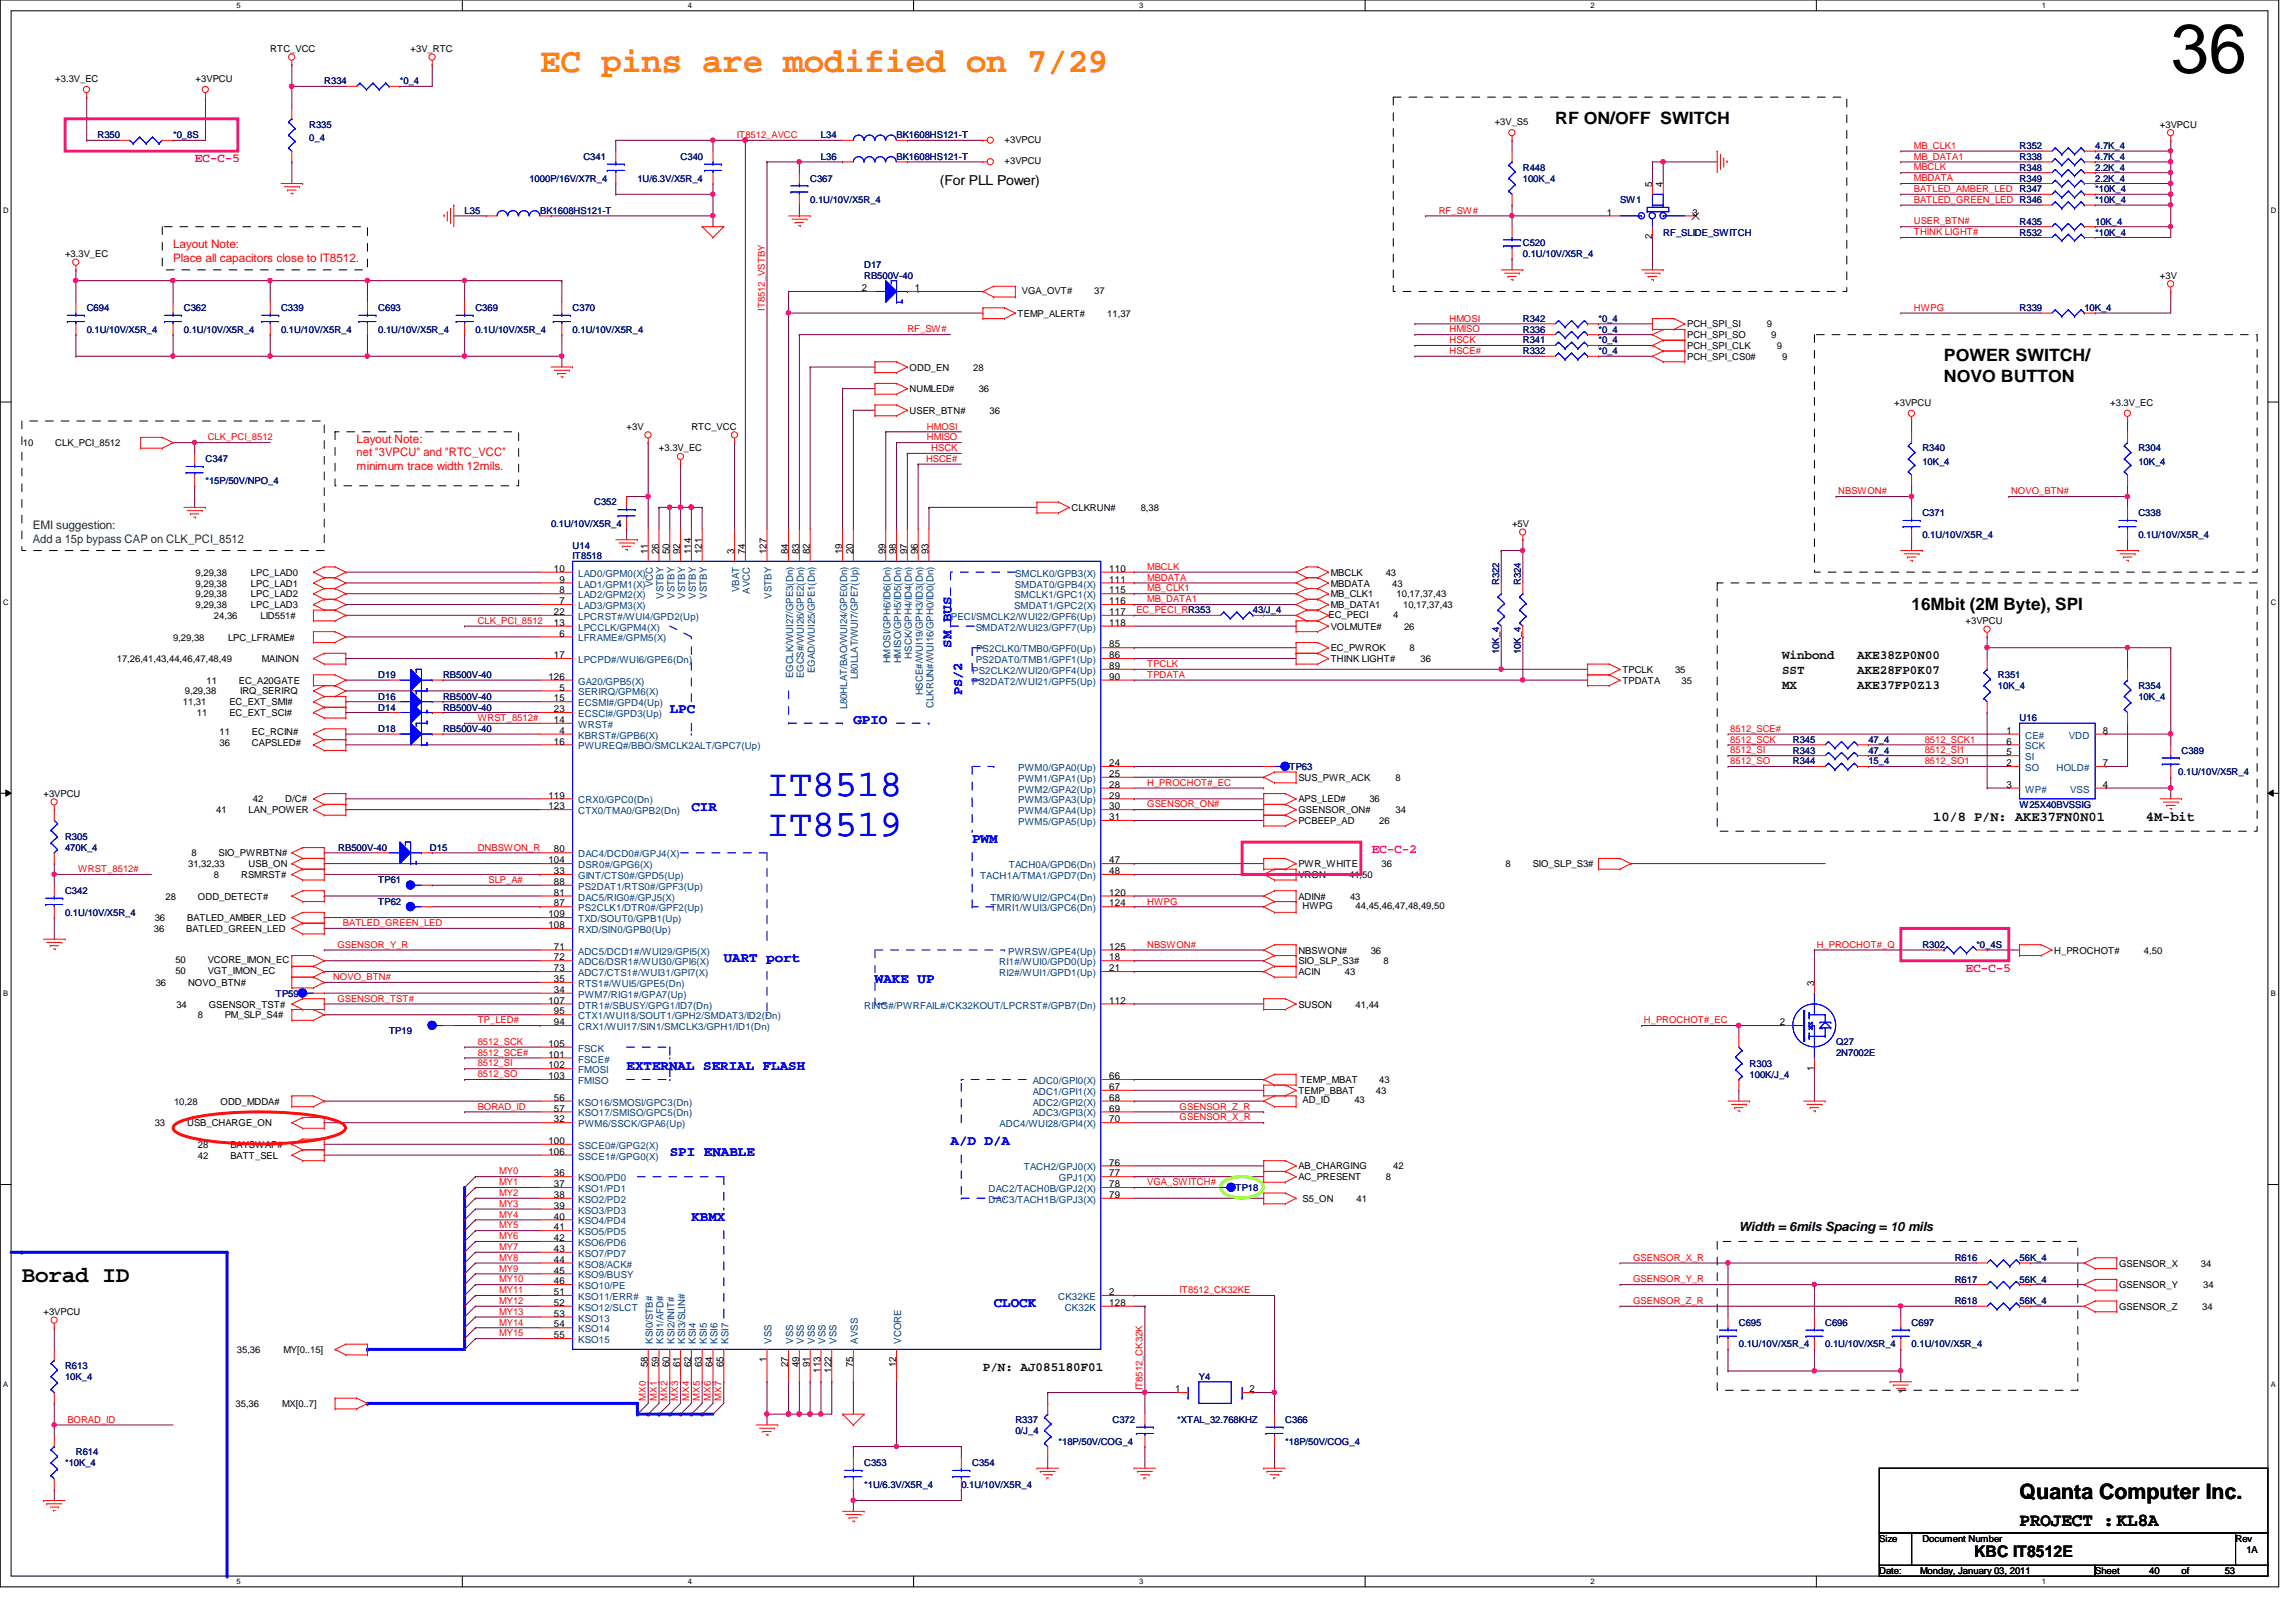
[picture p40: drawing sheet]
<svg xmlns="http://www.w3.org/2000/svg" width="297mm" height="210mm" viewBox="0 0 297 210" stroke-linecap="round" stroke-linejoin="round" font-family="sans-serif">
<defs><g id="words">
<text font-size="8.9" x="280.8" y="9.4">36</text>
<g font-size="4.9" fill="#00f">
<text x="99.2" y="103">IT8518</text>
<text x="99.2" y="108.2">IT8519</text>
</g>
<text font-size="4.4" fill="#ff8000" x="69.9" y="9.3">EC pins are modified on 7/29</text>
<text font-size="2.9" x="2.8" y="165.9">Borad ID</text>
<text font-size="2.8" x="261.3" y="194">Quanta Computer Inc.</text>
<text font-size="2.4" x="261.3" y="197.5">PROJECT :KL8A</text>
<g font-size="2.2">
<text x="201.2" y="16">RF ON/OFF SWITCH</text>
<text x="251.5" y="46.8">POWER SWITCH/</text>
<text x="251.5" y="49.4">NOVO BUTTON</text>
<text x="247.3" y="78.9">16Mbit (2M Byte), SPI</text>
</g>
<text font-size="2.1" x="255.4" y="201.5">KBC IT8512E</text>
<g font-size="1.8">
<text x="121.6" y="24">(For PLL Power)</text>
<text x="250.1" y="106.3">10/8 P/N: AKE37FN0N01</text>
<text x="277.6" y="106.3">4M-bit</text>
</g>
<g font-size="1.8" fill="#00f">
<text x="123.1" y="83.8" transform="rotate(-90 123.1 83.8)">SM BUS</text>
<text x="124.5" y="90" transform="rotate(-90 124.5 90)">PS/2</text>
<text x="86.7" y="92.3">LPC</text>
<text x="110.4" y="93.7">GPIO</text>
<text x="89.4" y="104.9">CIR</text>
<text x="125.8" y="109.1">PWM</text>
<text x="93.6" y="124.5">UART port</text>
<text x="113.2" y="127.3">WAKE UP</text>
<text x="81.1" y="138.4">EXTERNAL SERIAL FLASH</text>
<text x="86.7" y="149.6">SPI ENABLE</text>
<text x="123" y="148.2">A/D D/A</text>
<text x="89.4" y="158">KBMX</text>
<text x="128.6" y="169.2">CLOCK</text>
</g>
<g font-size="1.7" fill="#ff0080">
<text x="25.2" y="21">EC-C-5</text>
<text x="177.5" y="110.4">EC-C-2</text>
<text x="254.3" y="125.8">EC-C-5</text>
</g>
<g font-size="1.7">
<text x="230.5" y="85.3">Winbond</text>
<text x="230.5" y="87.2">SST</text>
<text x="230.5" y="89.2">MX</text>
<text x="240.3" y="85.3">AKE38ZP0N00</text>
<text x="240.3" y="87.2">AKE28FP0K07</text>
<text x="240.3" y="89.2">AKE37FP0Z13</text>
<text x="225" y="159.3">Width = 6mils Spacing = 10 mils</text>
<text x="127.2" y="177.5">P/N: AJ085180F01</text>
</g>
<g font-size="1.5" fill="#f00">
<text x="22.4" y="32.1">Layout Note:</text>
<text x="22.4" y="33.9">Place all capacitors close to IT8512.</text>
<text x="46.1" y="57.3">Layout Note:</text>
<text x="46.1" y="59.1">net &quot;3VPCU&quot; and &quot;RTC_VCC&quot;</text>
<text x="46.1" y="60.8">minimum trace width 12mils.</text>
</g>
<g font-size="1.5" fill="#008000">
<text x="4.2" y="68.5">EMI suggestion:</text>
<text x="4.2" y="70.2">Add a 15p bypass CAP on CLK_PCI_8512</text>
</g>
<g font-size="1.3">
<text x="207.9" y="27.9">1</text>
<text x="213.7" y="24.2" transform="rotate(-90 213.7 24.2)">5</text>
<text x="215.1" y="24.2" transform="rotate(-90 215.1 24.2)">4</text>
<text x="218.9" y="27.9">3</text>
<text x="213.7" y="31" transform="rotate(-90 213.7 31)">2</text>
<text x="111.5" y="37.7">2</text>
<text x="118.4" y="37.7">1</text>
<text x="83.8" y="71.7" transform="rotate(-90 83.8 71.7)">11</text>
<text x="85.2" y="71.7" transform="rotate(-90 85.2 71.7)">26</text>
<text x="86.6" y="71.7" transform="rotate(-90 86.6 71.7)">50</text>
<text x="88" y="71.7" transform="rotate(-90 88 71.7)">92</text>
<text x="89.4" y="71.7" transform="rotate(-90 89.4 71.7)">114</text>
<text x="90.8" y="71.7" transform="rotate(-90 90.8 71.7)">121</text>
<text x="95" y="71.7" transform="rotate(-90 95 71.7)">3</text>
<text x="96.4" y="71.7" transform="rotate(-90 96.4 71.7)">74</text>
<text x="99.2" y="71.7" transform="rotate(-90 99.2 71.7)">127</text>
<text x="102" y="71.7" transform="rotate(-90 102 71.7)">84</text>
<text x="103.4" y="71.7" transform="rotate(-90 103.4 71.7)">83</text>
<text x="104.8" y="71.7" transform="rotate(-90 104.8 71.7)">82</text>
<text x="109" y="71.7" transform="rotate(-90 109 71.7)">19</text>
<text x="110.4" y="71.7" transform="rotate(-90 110.4 71.7)">20</text>
<text x="114.6" y="71.7" transform="rotate(-90 114.6 71.7)">99</text>
<text x="115.9" y="71.7" transform="rotate(-90 115.9 71.7)">98</text>
<text x="117.3" y="71.7" transform="rotate(-90 117.3 71.7)">97</text>
<text x="118.7" y="71.7" transform="rotate(-90 118.7 71.7)">96</text>
<text x="120.1" y="71.7" transform="rotate(-90 120.1 71.7)">93</text>
<text x="71.7" y="74">10</text>
<text x="72.4" y="75.4">9</text>
<text x="72.4" y="76.8">8</text>
<text x="143.5" y="74">110</text>
<text x="143.5" y="76.8">115</text>
<text x="143.5" y="75.4">111</text>
<text x="71.7" y="81">13</text>
<text x="71.7" y="79.6">22</text>
<text x="72.4" y="78.2">7</text>
<text x="72.4" y="82.4">6</text>
<text x="143.5" y="78.2">116</text>
<text x="143.5" y="83.8">85</text>
<text x="143.5" y="79.6">117</text>
<text x="143.5" y="81">118</text>
<text x="70.9" y="88">126</text>
<text x="71.7" y="85.2">17</text>
<text x="72.4" y="89.4">5</text>
<text x="143.5" y="85.2">86</text>
<text x="143.5" y="86.6">89</text>
<text x="143.5" y="88">90</text>
<text x="71.7" y="93.6">14</text>
<text x="71.7" y="90.8">15</text>
<text x="71.7" y="92.2">23</text>
<text x="72.4" y="95">4</text>
<text x="259.6" y="95">1</text>
<text x="272" y="95">8</text>
<text x="71.7" y="96.4">16</text>
<text x="143.5" y="99.1">24</text>
<text x="143.5" y="100.5">25</text>
<text x="143.5" y="101.9">28</text>
<text x="259.6" y="96.4">6</text>
<text x="259.6" y="97.7">5</text>
<text x="259.6" y="99.1">2</text>
<text x="259.6" y="101.9">3</text>
<text x="272" y="101.9">4</text>
<text x="272" y="99.1">7</text>
<text x="70.9" y="104.7">123</text>
<text x="70.9" y="103.3">119</text>
<text x="143.5" y="103.3">29</text>
<text x="143.5" y="104.7">30</text>
<text x="143.5" y="106.1">31</text>
<text x="70.9" y="111.7">104</text>
<text x="71.7" y="113.1">33</text>
<text x="71.7" y="110.3">80</text>
<text x="143.5" y="111.7">47</text>
<text x="143.5" y="113.1">48</text>
<text x="70.9" y="118.7">109</text>
<text x="71.7" y="117.3">87</text>
<text x="71.7" y="114.5">88</text>
<text x="71.7" y="115.9">81</text>
<text x="143.5" y="115.9">120</text>
<text x="143.5" y="117.3">124</text>
<text x="70.9" y="120.1">108</text>
<text x="71.7" y="122.9">71</text>
<text x="71.7" y="124.3">72</text>
<text x="71.7" y="125.7">73</text>
<text x="143.5" y="122.9">125</text>
<text x="143.5" y="124.3">18</text>
<text x="143.5" y="125.7">21</text>
<text x="70.9" y="129.9">107</text>
<text x="71.7" y="127.1">35</text>
<text x="71.7" y="128.5">34</text>
<text x="71.7" y="131.3">95</text>
<text x="143.5" y="129.9">112</text>
<text x="234.7" y="127.6" transform="rotate(-90 234.7 127.6)">3</text>
<text x="70.9" y="135.5">105</text>
<text x="70.9" y="136.9">101</text>
<text x="71.7" y="132.7">94</text>
<text x="230.2" y="132.7">2</text>
<text x="70.9" y="138.3">102</text>
<text x="70.9" y="139.7">103</text>
<text x="71.7" y="142.5">56</text>
<text x="71.7" y="143.8">57</text>
<text x="143.5" y="139.7">66</text>
<text x="143.5" y="141.1">67</text>
<text x="143.5" y="142.5">68</text>
<text x="143.5" y="143.8">69</text>
<text x="234.7" y="138.6" transform="rotate(-90 234.7 138.6)">1</text>
<text x="70.9" y="149.4">106</text>
<text x="70.9" y="148">100</text>
<text x="71.7" y="145.2">32</text>
<text x="143.5" y="145.2">70</text>
<text x="71.7" y="152.2">36</text>
<text x="71.7" y="153.6">37</text>
<text x="71.7" y="155">38</text>
<text x="143.5" y="155">79</text>
<text x="143.5" y="153.6">78</text>
<text x="143.5" y="152.2">77</text>
<text x="143.5" y="150.8">76</text>
<text x="71.7" y="156.4">39</text>
<text x="71.7" y="157.8">40</text>
<text x="71.7" y="159.2">41</text>
<text x="71.7" y="160.6">42</text>
<text x="71.7" y="162">43</text>
<text x="71.7" y="163.4">44</text>
<text x="71.7" y="164.8">45</text>
<text x="71.7" y="166.2">46</text>
<text x="71.7" y="167.6">51</text>
<text x="143.5" y="167.6">2</text>
<text x="71.7" y="169">52</text>
<text x="71.7" y="170.4">53</text>
<text x="71.7" y="171.8">54</text>
<text x="71.7" y="173.2">55</text>
<text x="143.5" y="169">128</text>
<text x="83.8" y="177" transform="rotate(-90 83.8 177)">58</text>
<text x="85.2" y="177" transform="rotate(-90 85.2 177)">59</text>
<text x="86.6" y="177" transform="rotate(-90 86.6 177)">60</text>
<text x="88" y="177" transform="rotate(-90 88 177)">61</text>
<text x="89.4" y="177" transform="rotate(-90 89.4 177)">62</text>
<text x="90.8" y="177" transform="rotate(-90 90.8 177)">63</text>
<text x="92.2" y="177" transform="rotate(-90 92.2 177)">64</text>
<text x="93.6" y="177" transform="rotate(-90 93.6 177)">65</text>
<text x="99.2" y="176.3" transform="rotate(-90 99.2 176.3)">1</text>
<text x="102" y="177" transform="rotate(-90 102 177)">27</text>
<text x="103.4" y="177" transform="rotate(-90 103.4 177)">49</text>
<text x="104.8" y="177" transform="rotate(-90 104.8 177)">91</text>
<text x="106.2" y="177.6" transform="rotate(-90 106.2 177.6)">113</text>
<text x="107.6" y="177.6" transform="rotate(-90 107.6 177.6)">122</text>
<text x="110.4" y="177" transform="rotate(-90 110.4 177)">75</text>
<text x="115.9" y="177" transform="rotate(-90 115.9 177)">12</text>
<text x="152" y="180.2">1</text>
<text x="161.7" y="180.2">2</text>
</g>
<g font-size="1.3" fill="#004080">
<text x="74.8" y="74.6">LAD0/GPM0(X)</text>
<text x="74.8" y="76">LAD1/GPM1(X)</text>
<text x="74.8" y="77.4">LAD2/GPM2(X)</text>
<text x="84.5" y="76" transform="rotate(-90 84.5 76)">VCC</text>
<text x="85.8" y="77.5" transform="rotate(-90 85.8 77.5)">VSTBY</text>
<text x="87.2" y="77.5" transform="rotate(-90 87.2 77.5)">VSTBY</text>
<text x="88.6" y="77.5" transform="rotate(-90 88.6 77.5)">VSTBY</text>
<text x="90" y="77.5" transform="rotate(-90 90 77.5)">VSTBY</text>
<text x="91.4" y="77.5" transform="rotate(-90 91.4 77.5)">VSTBY</text>
<text x="95.6" y="76.7" transform="rotate(-90 95.6 76.7)">VBAT</text>
<text x="97" y="76.8" transform="rotate(-90 97 76.8)">AVCC</text>
<text x="99.8" y="77.5" transform="rotate(-90 99.8 77.5)">VSTBY</text>
<text x="131.2" y="77.4">SMCLK1/GPC1(X)</text>
<text x="131.3" y="76">SMDAT0/GPB4(X)</text>
<text x="131.3" y="74.6">SMCLK0/GPB3(X)</text>
<text x="74.8" y="81.6">LPCCLK/GPM4(X)</text>
<text x="74.8" y="78.8">LAD3/GPM3(X)</text>
<text x="74.8" y="83">LFRAME#/GPM5(X)</text>
<text x="74.8" y="80.2">LPCRST#/WUI4/GPD2(Up)</text>
<text x="123" y="80.2">PECI/SMCLK2/WUI22/GPF6(Up)</text>
<text x="126.2" y="81.6">SMDAT2/WUI23/GPF7(Up)</text>
<text x="131.2" y="78.8">SMDAT1/GPC2(X)</text>
<text x="74.8" y="85.8">LPCPD#/WUI6/GPE6(Dn)</text>
<text x="74.8" y="88.6">GA20/GPB5(X)</text>
<text x="102.6" y="87.8" transform="rotate(-90 102.6 87.8)">EGCLK/WUI27/GPE3(Dn)</text>
<text x="104" y="87.8" transform="rotate(-90 104 87.8)">EGCS#/WUI26/GPE2(Dn)</text>
<text x="105.4" y="87.1" transform="rotate(-90 105.4 87.1)">EGAD/WUI25/GPE1(Dn)</text>
<text x="111" y="87.9" transform="rotate(-90 111 87.9)">L80LLAT/WUI7/GPE7(Up)</text>
<text x="115.2" y="85.9" transform="rotate(-90 115.2 85.9)">HMOSI/GPH6/ID6(Dn)</text>
<text x="116.6" y="85.9" transform="rotate(-90 116.6 85.9)">HMISO/GPH5/ID5(Dn)</text>
<text x="118" y="85.2" transform="rotate(-90 118 85.2)">HSCK/GPH4/ID4(Dn)</text>
<text x="125.7" y="88.6">PS2DAT2/WUI21/GPF5(Up)</text>
<text x="125.8" y="87.2">PS2CLK2/WUI20/GPF4(Up)</text>
<text x="126.2" y="85.8">PS2DAT0/TMB1/GPF1(Up)</text>
<text x="126.3" y="84.4">PS2CLK0/TMB0/GPF0(Up)</text>
<text x="74.8" y="94.2">WRST#</text>
<text x="74.8" y="90">SERIRQ/GPM6(X)</text>
<text x="74.8" y="91.4">ECSMI#/GPD4(Up)</text>
<text x="74.8" y="92.8">ECSCI#/GPD3(Up)</text>
<text x="74.8" y="95.6">KBRST#/GPB6(X)</text>
<text x="109.6" y="91.8" transform="rotate(-90 109.6 91.8)">L80HLAT/BAO/WUI24/GPE0(Dn)</text>
<text x="119.4" y="90" transform="rotate(-90 119.4 90)">HSCE#/WUI19/GPH3/ID3(Dn)</text>
<text x="120.8" y="91.6" transform="rotate(-90 120.8 91.6)">CLKRUN#/WUI16/GPH0/ID0(Dn)</text>
<text x="262" y="95.6">CE#</text>
<text x="267.7" y="95.6">VDD</text>
<text x="74.8" y="97">PWUREQ#/BBO/SMCLK2ALT/GPC7(Up)</text>
<text x="131.7" y="99.8">PWM0/GPA0(Up)</text>
<text x="131.7" y="101.2">PWM1/GPA1(Up)</text>
<text x="262" y="97">SCK</text>
<text x="262" y="98.4">SI</text>
<text x="262" y="99.8">SO</text>
<text x="266.1" y="99.8">HOLD#</text>
<text x="74.8" y="105.4">CTX0/TMA0/GPB2(Dn)</text>
<text x="74.8" y="104">CRX0/GPC0(Dn)</text>
<text x="131.7" y="102.6">PWM2/GPA2(Up)</text>
<text x="131.7" y="104">PWM3/GPA3(Up)</text>
<text x="131.7" y="105.4">PWM4/GPA4(Up)</text>
<text x="131.7" y="106.8">PWM5/GPA5(Up)</text>
<text x="262" y="102.6">WP#</text>
<text x="267.8" y="102.6">VSS</text>
<text x="74.8" y="112.4">DSR0#/GPG6(X)</text>
<text x="74.8" y="113.7">GINT/CTS0#/GPD5(Up)</text>
<text x="74.8" y="111">DAC4/DCD0#/GPJ4(X)</text>
<text x="126.8" y="113.7">TACH1A/TMA1/GPD7(Dn)</text>
<text x="130.5" y="112.4">TACH0A/GPD6(Dn)</text>
<text x="74.8" y="117.9">PS2CLK1/DTR0#/GPF2(Up)</text>
<text x="74.8" y="119.3">TXD/SOUT0/GPB1(Up)</text>
<text x="74.8" y="115.1">PS2DAT1/RTS0#/GPF3(Up)</text>
<text x="74.8" y="116.5">DAC5/RIG0#/GPJ5(X)</text>
<text x="128.1" y="116.5">TMRI0/WUI2/GPC4(Dn)</text>
<text x="128.1" y="117.9">TMRI1/WUI3/GPC6(Dn)</text>
<text x="74.8" y="120.7">RXD/SIN0/GPB0(Up)</text>
<text x="74.8" y="123.5">ADC5/DCD1#/WUI29/GPI5(X)</text>
<text x="74.8" y="124.9">ADC6/DSR1#/WUI30/GPI6(X)</text>
<text x="129.3" y="124.9">RI1#/WUI0/GPD0(Up)</text>
<text x="130.4" y="123.5">PWRSW/GPE4(Up)</text>
<text x="74.8" y="127.7">RTS1#/WUI5/GPE5(Dn)</text>
<text x="74.8" y="129.1">PWM7/RIG1#/GPA7(Up)</text>
<text x="74.8" y="126.3">ADC7/CTS1#/WUI31/GPI7(X)</text>
<text x="74.8" y="131.9">CTX1/WUI18/SOUT1/GPH2/SMDAT3/ID2(Dn)</text>
<text x="74.8" y="130.5">DTR1#/SBUSY/GPG1/ID7(Dn)</text>
<text x="111.8" y="130.5">RING#/PWRFAIL#/CK32KOUT/LPCRST#/GPB7(Dn)</text>
<text x="129.3" y="126.3">RI2#/WUI1/GPD1(Up)</text>
<text x="74.8" y="136.1">FSCK</text>
<text x="74.8" y="137.5">FSCE#</text>
<text x="74.8" y="133.3">CRX1/WUI17/SIN1/SMCLK3/GPH1/ID1(Dn)</text>
<text x="74.8" y="143.1">KSO16/SMOSI/GPC3(Dn)</text>
<text x="74.8" y="138.9">FMOSI</text>
<text x="74.8" y="140.3">FMISO</text>
<text x="133.6" y="140.3">ADC0/GPI0(X)</text>
<text x="133.6" y="141.7">ADC1/GPI1(X)</text>
<text x="133.6" y="143.1">ADC2/GPI2(X)</text>
<text x="74.8" y="148.7">SSCE0#/GPG2(X)</text>
<text x="74.8" y="144.5">KSO17/SMISO/GPC5(Dn)</text>
<text x="74.8" y="145.9">PWM6/SSCK/GPA6(Up)</text>
<text x="129.3" y="145.9">ADC4/WUI28/GPI4(X)</text>
<text x="133.6" y="144.5">ADC3/GPI3(X)</text>
<text x="74.8" y="150.1">SSCE1#/GPG0(X)</text>
<text x="74.8" y="152.9">KSO0/PD0</text>
<text x="74.8" y="154.3">KSO1/PD1</text>
<text x="74.8" y="155.7">KSO2/PD2</text>
<text x="127.9" y="155.7">DAC3/TACH1B/GPJ3(X)</text>
<text x="127.9" y="154.3">DAC2/TACH0B/GPJ2(X)</text>
<text x="132.5" y="151.5">TACH2/GPJ0(X)</text>
<text x="137" y="152.9">GPJ1(X)</text>
<text x="74.8" y="157.1">KSO3/PD3</text>
<text x="74.8" y="158.5">KSO4/PD4</text>
<text x="74.8" y="159.9">KSO5/PD5</text>
<text x="74.8" y="161.2">KSO6/PD6</text>
<text x="74.8" y="162.6">KSO7/PD7</text>
<text x="74.8" y="164">KSO8/ACK#</text>
<text x="74.8" y="165.4">KSO9/BUSY</text>
<text x="74.8" y="166.8">KSO10/PE</text>
<text x="74.8" y="168.2">KSO11/ERR#</text>
<text x="74.8" y="169.6">KSO12/SLCT</text>
<text x="74.8" y="171">KSO13</text>
<text x="74.8" y="172.4">KSO14</text>
<text x="74.8" y="173.8">KSO15</text>
<text x="84.5" y="173.9" transform="rotate(-90 84.5 173.9)">KSI0/STB#</text>
<text x="85.8" y="173.9" transform="rotate(-90 85.8 173.9)">KSI1/AFD#</text>
<text x="87.2" y="173.9" transform="rotate(-90 87.2 173.9)">KSI2/INIT#</text>
<text x="88.6" y="173.9" transform="rotate(-90 88.6 173.9)">KSI3/SLIN#</text>
<text x="90" y="173.9" transform="rotate(-90 90 173.9)">KSI4</text>
<text x="91.4" y="173.9" transform="rotate(-90 91.4 173.9)">KSI5</text>
<text x="92.8" y="173.9" transform="rotate(-90 92.8 173.9)">KSI6</text>
<text x="94.2" y="173.9" transform="rotate(-90 94.2 173.9)">KSI7</text>
<text x="99.8" y="173.9" transform="rotate(-90 99.8 173.9)">VSS</text>
<text x="102.6" y="173.9" transform="rotate(-90 102.6 173.9)">VSS</text>
<text x="104" y="173.9" transform="rotate(-90 104 173.9)">VSS</text>
<text x="105.4" y="173.9" transform="rotate(-90 105.4 173.9)">VSS</text>
<text x="106.8" y="173.9" transform="rotate(-90 106.8 173.9)">VSS</text>
<text x="108.2" y="173.9" transform="rotate(-90 108.2 173.9)">VSS</text>
<text x="111" y="173.9" transform="rotate(-90 111 173.9)">AVSS</text>
<text x="116.6" y="173.9" transform="rotate(-90 116.6 173.9)">VCORE</text>
<text x="136.9" y="168.2">CK32KE</text>
<text x="137.7" y="169.6">CK32K</text>
</g>
<g font-size="1.2">
<text x="7.2" y="10.6">+3.3V_EC</text>
<text x="25.3" y="10.6">+3VPCU</text>
<text x="35" y="6.7">RTC_VCC</text>
<text x="53.1" y="6.7">+3V_RTC</text>
<text x="193.4" y="16.2">+3V_S5</text>
<text x="279.4" y="16.5">+3VPCU</text>
<text x="130" y="18.5">+3VPCU</text>
<text x="130" y="21.3">+3VPCU</text>
<text x="8.4" y="33.3">+3.3V_EC</text>
<text x="131.7" y="41">TEMP_ALERT#</text>
<text x="132.2" y="38">VGA_OVT#</text>
<text x="141.6" y="38">37</text>
<text x="143.3" y="41">11,37</text>
<text x="279.4" y="36.1">+3V</text>
<text x="117.7" y="48">ODD_EN</text>
<text x="125.9" y="48">28</text>
<text x="218.3" y="45.2">PCH_SPI_CLK</text>
<text x="218.3" y="46.6">PCH_SPI_CS0#</text>
<text x="218.3" y="42.4">PCH_SPI_SI</text>
<text x="218.3" y="43.8">PCH_SPI_SO</text>
<text x="228.6" y="42.4">9</text>
<text x="229.1" y="43.8">9</text>
<text x="229.9" y="45.2">9</text>
<text x="230.5" y="46.6">9</text>
<text x="117.7" y="50.8">NUMLED#</text>
<text x="117.7" y="53.6">USER_BTN#</text>
<text x="126.6" y="50.8">36</text>
<text x="128" y="53.6">36</text>
<text x="245.1" y="52.5">+3VPCU</text>
<text x="273" y="52.5">+3.3V_EC</text>
<text x="3" y="57.7">10</text>
<text x="7.2" y="57.7">CLK_PCI_8512</text>
<text x="81.1" y="55.6">+3V</text>
<text x="85.3" y="58.4">+3.3V_EC</text>
<text x="89.4" y="55.6">RTC_VCC</text>
<text x="138.6" y="66.1">CLKRUN#</text>
<text x="147.6" y="66.1">8,38</text>
<text x="195.6" y="68.2">+5V</text>
<text x="25.3" y="75.9">9,29,38</text>
<text x="25.3" y="77.3">9,29,38</text>
<text x="25.3" y="74.5">9,29,38</text>
<text x="32.5" y="75.9">LPC_LAD1</text>
<text x="32.5" y="77.3">LPC_LAD2</text>
<text x="32.5" y="74.5">LPC_LAD0</text>
<text x="172.2" y="75.9">MBDATA</text>
<text x="172.2" y="74.5">MBCLK</text>
<text x="172.2" y="77.3">MB_CLK1</text>
<text x="179.3" y="74.5">43</text>
<text x="180.1" y="75.9">43</text>
<text x="180.7" y="77.3">10,17,37,43</text>
<text x="22.4" y="82.9">9,29,38</text>
<text x="25.3" y="78.7">9,29,38</text>
<text x="27.7" y="80.1">24,36</text>
<text x="29.5" y="82.9">LPC_LFRAME#</text>
<text x="32.5" y="78.7">LPC_LAD3</text>
<text x="33.7" y="80.1">LID551#</text>
<text x="171.9" y="79.9">EC_PECI</text>
<text x="172.2" y="78.7">MB_DATA1</text>
<text x="172.2" y="81.5">VOLMUTE#</text>
<text x="180.3" y="79.9">4</text>
<text x="181.5" y="78.7">10,17,37,43</text>
<text x="181.6" y="81.5">26</text>
<text x="254.3" y="80.8">+3VPCU</text>
<text x="15.1" y="85.7">17,26,41,43,44,46,47,48,49</text>
<text x="23.9" y="89.9">9,29,38</text>
<text x="26.7" y="88.5">11</text>
<text x="30.9" y="88.5">EC_A20GATE</text>
<text x="31.1" y="89.9">IRQ_SERIRQ</text>
<text x="33.9" y="85.7">MAINON</text>
<text x="172.2" y="84.3">EC_PWROK</text>
<text x="172.2" y="85.7">THINK LIGHT#</text>
<text x="182.4" y="84.3">8</text>
<text x="183.8" y="85.7">36</text>
<text x="209.9" y="88.5">TPDATA</text>
<text x="209.9" y="87.1">TPCLK</text>
<text x="216.7" y="87.1">35</text>
<text x="217.5" y="88.5">35</text>
<text x="23.7" y="91.3">11,31</text>
<text x="25.5" y="92.7">11</text>
<text x="28.4" y="95.2">11</text>
<text x="29.7" y="92.7">EC_EXT_SCI#</text>
<text x="29.7" y="91.3">EC_EXT_SMI#</text>
<text x="32.6" y="95.2">EC_RCIN#</text>
<text x="28.4" y="96.6">36</text>
<text x="32.6" y="96.6">CAPSLED#</text>
<text x="168" y="101">SUS_PWR_ACK</text>
<text x="180.5" y="101">8</text>
<text x="5.6" y="103.1">+3VPCU</text>
<text x="28" y="105.2">41</text>
<text x="32.2" y="105.2">LAN_POWER</text>
<text x="32.7" y="103.8">42</text>
<text x="36.9" y="103.8">D/C#</text>
<text x="168" y="106.6">PCBEEP_AD</text>
<text x="168" y="103.8">APS_LED#</text>
<text x="168" y="105.2">GSENSOR_ON#</text>
<text x="177.2" y="103.8">36</text>
<text x="178.4" y="106.6">26</text>
<text x="180.5" y="105.2">34</text>
<text x="24.3" y="112.2">31,32,33</text>
<text x="24.8" y="110.8">8</text>
<text x="27.7" y="113.6">8</text>
<text x="28.3" y="110.8">SIO_PWRBTN#</text>
<text x="31.2" y="113.6">RSMRST#</text>
<text x="32.2" y="112.2">USB_ON</text>
<text x="168" y="113.6">VRON</text>
<text x="168" y="112.2">PWR_WHITE</text>
<text x="174.5" y="113.6">41,50</text>
<text x="178.7" y="112.2">36</text>
<text x="194.8" y="112.2">8</text>
<text x="198.3" y="112.2">SIO_SLP_S3#</text>
<text x="20" y="119.2">36</text>
<text x="21.4" y="116.4">28</text>
<text x="24.2" y="119.2">BATLED_AMBER_LED</text>
<text x="25.6" y="116.4">ODD_DETECT#</text>
<text x="168" y="116.4">ADIN#</text>
<text x="168.5" y="117.6">HWPG</text>
<text x="174.7" y="116.4">43</text>
<text x="175.4" y="117.6">44,45,46,47,48,49,50</text>
<text x="19.9" y="120.6">36</text>
<text x="22.7" y="124.6">50</text>
<text x="24.1" y="120.6">BATLED_GREEN_LED</text>
<text x="26.9" y="124.6">VCORE_IMON_EC</text>
<text x="168" y="123.4">NBSWON#</text>
<text x="168" y="124.8">SIO_SLP_S3#</text>
<text x="177.3" y="123.4">36</text>
<text x="179" y="124.8">8</text>
<text x="265.8" y="123.4">H_PROCHOT#</text>
<text x="277.4" y="123.4">4,50</text>
<text x="20.1" y="127.6">36</text>
<text x="22.7" y="126">50</text>
<text x="22.8" y="130.4">34</text>
<text x="24.3" y="127.6">NOVO_BTN#</text>
<text x="25.6" y="131.8">8</text>
<text x="26.9" y="126">VGT_IMON_EC</text>
<text x="27" y="130.4">GSENSOR_TST#</text>
<text x="29.1" y="131.8">PM_SLP_S4#</text>
<text x="168" y="126.2">ACIN</text>
<text x="168" y="130.4">SUSON</text>
<text x="174" y="126.2">43</text>
<text x="175.4" y="130.4">41,44</text>
<text x="22.5" y="143">10,28</text>
<text x="28.5" y="143">ODD_MDDA#</text>
<text x="168" y="141.6">TEMP_BBAT</text>
<text x="168.2" y="140.2">TEMP_MBAT</text>
<text x="168.5" y="142.8">AD_ID</text>
<text x="175.2" y="142.8">43</text>
<text x="178" y="141.6">43</text>
<text x="178.4" y="140.2">43</text>
<text x="20" y="145.8">33</text>
<text x="24.2" y="145.8">USB_CHARGE_ON</text>
<text x="25.6" y="149.9">42</text>
<text x="25.6" y="148.5">28</text>
<text x="29.8" y="149.9">BATT_SEL</text>
<text x="29.8" y="148.5">BAYSWAP#</text>
<text x="168" y="152.7">AC_PRESENT</text>
<text x="168" y="151.3">AB_CHARGING</text>
<text x="168.5" y="155.5">S5_ON</text>
<text x="175.5" y="155.5">41</text>
<text x="179.3" y="152.7">8</text>
<text x="180.3" y="151.3">42</text>
<text x="274.1" y="163.9">GSENSOR_X</text>
<text x="274.1" y="166.7">GSENSOR_Y</text>
<text x="284.7" y="163.9">34</text>
<text x="285" y="166.7">34</text>
<text x="5.6" y="170.2">+3VPCU</text>
<text x="274.1" y="169.5">GSENSOR_Z</text>
<text x="284.9" y="169.5">34</text>
<text x="30.6" y="175.1">35,36</text>
<text x="36.7" y="175.1">MY[0..15]</text>
<text x="30.5" y="182.1">35,36</text>
<text x="36.5" y="182.1">MX[0..7]</text>
<text x="243.1" y="199.5">Size</text>
<text x="243.1" y="203.7">Date:</text>
<text x="248.4" y="203.7">Monday, January 03, 2011</text>
<text x="248.7" y="199.5">Document Number</text>
<text x="271.1" y="203.7">Sheet</text>
<text x="278" y="203.7">40</text>
<text x="282.2" y="203.7">of</text>
<text x="287.8" y="203.7">53</text>
<text x="289.2" y="199.5">Rev</text>
<text x="290.6" y="200.9">1A</text>
</g>
<g font-size="1.2" fill="#000080">
<text x="41.9" y="10.9">R334</text>
<text x="51.7" y="10.9">*0_4</text>
<text x="12.6" y="17.9">R350</text>
<text x="22.4" y="17.9">*0_8S</text>
<text x="40" y="16.5">R335</text>
<text x="106.2" y="17.9">L34</text>
<text x="116" y="17.9">BK1608HS121-T</text>
<text x="40" y="18.2">0_4</text>
<text x="68.5" y="23.5">1000P/16V/X7R_4</text>
<text x="75.5" y="20.7">C341</text>
<text x="82.5" y="23.5">1U/6.3V/X5R_4</text>
<text x="88.1" y="20.7">C340</text>
<text x="104.8" y="23.5">C367</text>
<text x="106.2" y="20.7">L36</text>
<text x="116" y="20.7">BK1608HS121-T</text>
<text x="197" y="22.1">R448</text>
<text x="197" y="23.5">100K_4</text>
<text x="261.3" y="19.3">R352</text>
<text x="261.3" y="22.1">R348</text>
<text x="261.3" y="23.5">R349</text>
<text x="261.3" y="20.7">R338</text>
<text x="271.1" y="19.3">4.7K_4</text>
<text x="271.1" y="22.1">2.2K_4</text>
<text x="271.1" y="23.5">2.2K_4</text>
<text x="271.1" y="20.7">4.7K_4</text>
<text x="60.1" y="27.7">L35</text>
<text x="69.9" y="27.7">BK1608HS121-T</text>
<text x="104.8" y="26.3">0.1U/10V/X5R_4</text>
<text x="209.6" y="26.3">SW1</text>
<text x="261.3" y="29.1">R435</text>
<text x="261.3" y="24.9">R347</text>
<text x="271.1" y="29.1">10K_4</text>
<text x="271.1" y="26.3">*10K_4</text>
<text x="271.1" y="24.9">*10K_4</text>
<text x="111.8" y="34.7">D17</text>
<text x="197" y="31.9">C520</text>
<text x="197" y="33.3">0.1U/10V/X5R_4</text>
<text x="215.2" y="30.5">RF_SLIDE_SWITCH</text>
<text x="261.3" y="30.5">R532</text>
<text x="271.1" y="30.5">*10K_4</text>
<text x="11.2" y="40.3">C694</text>
<text x="23.8" y="40.3">C362</text>
<text x="36.4" y="40.3">C339</text>
<text x="48.9" y="40.3">C693</text>
<text x="61.5" y="40.3">C369</text>
<text x="74.1" y="40.3">C370</text>
<text x="111.8" y="36.1">RB500V-40</text>
<text x="197" y="41.7">R342</text>
<text x="206.8" y="41.7">*0_4</text>
<text x="261.3" y="40.3">R339</text>
<text x="269.7" y="40.3">10K_4</text>
<text x="11.2" y="43.1">0.1U/10V/X5R_4</text>
<text x="23.8" y="43.1">0.1U/10V/X5R_4</text>
<text x="36.4" y="43.1">0.1U/10V/X5R_4</text>
<text x="48.9" y="43.1">0.1U/10V/X5R_4</text>
<text x="61.5" y="43.1">0.1U/10V/X5R_4</text>
<text x="74.1" y="43.1">0.1U/10V/X5R_4</text>
<text x="197" y="44.4">R341</text>
<text x="197" y="45.8">R332</text>
<text x="197" y="43.1">R336</text>
<text x="206.8" y="44.4">*0_4</text>
<text x="206.8" y="45.8">*0_4</text>
<text x="206.8" y="43.1">*0_4</text>
<text x="26.6" y="59.8">C347</text>
<text x="248.7" y="58.4">R340</text>
<text x="276.6" y="58.4">R304</text>
<text x="26.6" y="62.6">*15P/50V/NPO_4</text>
<text x="76.9" y="65.4">C352</text>
<text x="248.7" y="60.1">10K_4</text>
<text x="276.6" y="60.1">10K_4</text>
<text x="71.3" y="68.2">0.1U/10V/X5R_4</text>
<text x="74.1" y="71">U14</text>
<text x="248.7" y="66.8">C371</text>
<text x="248.7" y="69.6">0.1U/10V/X5R_4</text>
<text x="276.6" y="66.8">C338</text>
<text x="276.6" y="69.6">0.1U/10V/X5R_4</text>
<text x="74.1" y="72.4">IT8518</text>
<text x="194" y="75.7" transform="rotate(-90 194 75.7)">R322</text>
<text x="196.8" y="75.7" transform="rotate(-90 196.8 75.7)">R324</text>
<text x="162.1" y="79.4">43/J_4</text>
<text x="48.9" y="87.8">D19</text>
<text x="57.3" y="87.8">RB500V-40</text>
<text x="194" y="84.7" transform="rotate(-90 194 84.7)">10K_4</text>
<text x="196.8" y="84.7" transform="rotate(-90 196.8 84.7)">10K_4</text>
<text x="258.5" y="87.8">R351</text>
<text x="258.5" y="89.2">10K_4</text>
<text x="276.6" y="89.2">R354</text>
<text x="48.9" y="94.7">D18</text>
<text x="48.9" y="90.6">D16</text>
<text x="48.9" y="91.9">D14</text>
<text x="57.3" y="94.7">RB500V-40</text>
<text x="57.3" y="90.6">RB500V-40</text>
<text x="57.3" y="91.9">RB500V-40</text>
<text x="261.3" y="93.3">U16</text>
<text x="276.6" y="90.6">10K_4</text>
<text x="166.8" y="99.7">TP63</text>
<text x="231.9" y="96.1">R345</text>
<text x="231.9" y="98.9">R344</text>
<text x="231.9" y="97.5">R343</text>
<text x="241.7" y="96.1">47_4</text>
<text x="241.7" y="98.9">15_4</text>
<text x="241.7" y="97.5">47_4</text>
<text x="281.8" y="100.3">0.1U/10V/X5R_4</text>
<text x="282.2" y="97.5">C389</text>
<text x="261.3" y="104.5">W25X40BVSSIG</text>
<text x="8.4" y="108.7">R305</text>
<text x="8.4" y="110.1">470K_4</text>
<text x="43.8" y="110.1">RB500V-40</text>
<text x="55.6" y="110.1">D15</text>
<text x="8.4" y="115.7">C342</text>
<text x="8.4" y="118.5">0.1U/10V/X5R_4</text>
<text x="48.9" y="114.3">TP61</text>
<text x="48.9" y="117.1">TP62</text>
<text x="248.7" y="122.7">R302</text>
<text x="255.7" y="122.7">*0_4S</text>
<text x="35.7" y="129">TP59</text>
<text x="50.3" y="133.9">TP19</text>
<text x="237.5" y="135.3">Q27</text>
<text x="237.5" y="136.7">2N7002E</text>
<text x="226.4" y="138">R303</text>
<text x="226.4" y="139.4">100K/J_4</text>
<text x="159.8" y="154.1">TP18</text>
<text x="252.9" y="166">R617</text>
<text x="252.9" y="163.2">R616</text>
<text x="261.3" y="166">56K_4</text>
<text x="261.3" y="163.2">56K_4</text>
<text x="225" y="171.6">C695</text>
<text x="236.1" y="171.6">C696</text>
<text x="247.3" y="171.6">C697</text>
<text x="252.9" y="168.8">R618</text>
<text x="261.3" y="168.8">56K_4</text>
<text x="8.4" y="177.2">R613</text>
<text x="8.4" y="178.6">10K_4</text>
<text x="155.1" y="178.6">Y4</text>
<text x="225" y="174.4">0.1U/10V/X5R_4</text>
<text x="236.1" y="174.4">0.1U/10V/X5R_4</text>
<text x="247.3" y="174.4">0.1U/10V/X5R_4</text>
<text x="131.4" y="184.1">R337</text>
<text x="131.4" y="185.5">0/J_4</text>
<text x="143.9" y="184.1">C372</text>
<text x="152.3" y="184.1">*XTAL_32.768KHZ</text>
<text x="166.3" y="184.1">C366</text>
<text x="8.4" y="189.7">*10K_4</text>
<text x="9.8" y="188.3">R614</text>
<text x="111.8" y="189.7">C353</text>
<text x="125.8" y="189.7">C354</text>
<text x="136.9" y="186.9">*18P/50V/COG_4</text>
<text x="166.3" y="186.9">*18P/50V/COG_4</text>
<text x="111.8" y="192.5">*1U/6.3V/X5R_4</text>
<text x="124.4" y="192.5">0.1U/10V/X5R_4</text>
</g>
<g font-size="1.2" fill="#f00">
<text x="95.3" y="17.9">IT8512_AVCC</text>
<text x="247.6" y="19.3">MB_CLK1</text>
<text x="247.6" y="23.5">MBDATA</text>
<text x="247.6" y="22.1">MBCLK</text>
<text x="247.6" y="20.7">MB_DATA1</text>
<text x="186.1" y="27.6">RF_SW#</text>
<text x="247.6" y="26.2">BATLED_GREEN_LED R346</text>
<text x="247.6" y="24.8">BATLED_AMBER_LED</text>
<text x="247.6" y="29">USER_BTN#</text>
<text x="247.6" y="30.4">THINK LIGHT#</text>
<text x="98.9" y="40.2" transform="rotate(-90 98.9 40.2)">IT8512_VSTBY</text>
<text x="187.5" y="41.6">HMOSI</text>
<text x="247.6" y="40.2">HWPG</text>
<text x="117.4" y="43">RF_SW#</text>
<text x="187.5" y="44.4">HSCK</text>
<text x="187.5" y="43">HMISO</text>
<text x="187.5" y="45.8">HSCE#</text>
<text x="26.9" y="57">CLK_PCI_8512</text>
<text x="119.8" y="59.8">HSCE#</text>
<text x="119.9" y="55.6">HMOSI</text>
<text x="119.9" y="57">HMISO</text>
<text x="120.5" y="58.4">HSCK</text>
<text x="237.8" y="64">NBSWON#</text>
<text x="260.2" y="64">NOVO_BTN#</text>
<text x="148.4" y="75.1">MBDATA</text>
<text x="148.4" y="73.7">MBCLK</text>
<text x="148.4" y="77.9">MB_DATA1</text>
<text x="148.4" y="76.5">MB_CLK1</text>
<text x="61.8" y="80.7">CLK_PCI_8512</text>
<text x="147" y="79.3">EC_PECI_RR353</text>
<text x="148.4" y="86.3">TPCLK</text>
<text x="148.4" y="87.7">TPDATA</text>
<text x="61.8" y="93.3">WRST_8512#</text>
<text x="223.9" y="94.7">8512_SCE#</text>
<text x="148.4" y="101.7">H_PROCHOT#_EC</text>
<text x="223.9" y="96.1">8512_SCK</text>
<text x="223.9" y="97.5">8512_SI</text>
<text x="223.9" y="98.9">8512_SO</text>
<text x="249" y="97.5">8512_SI1</text>
<text x="249" y="98.9">8512_SO1</text>
<text x="249" y="96.1">8512_SCK1</text>
<text x="148.4" y="104.5">GSENSOR_ON#</text>
<text x="10.1" y="112.9">WRST_8512#</text>
<text x="61.8" y="110.1">DNBSWON_R</text>
<text x="44.4" y="119.8">BATLED_GREEN_LED</text>
<text x="63.2" y="114.3">SLP_A#</text>
<text x="148.4" y="117.1">HWPG</text>
<text x="43.6" y="122.6">GSENSOR_Y_R</text>
<text x="148.4" y="122.6">NBSWON#</text>
<text x="235" y="122.6">H_PROCHOT#_Q</text>
<text x="43.1" y="126.8">NOVO_BTN#</text>
<text x="43.6" y="129.6">GSENSOR_TST#</text>
<text x="61.8" y="135.2">8512_SCK</text>
<text x="61.8" y="136.6">8512_SCE#</text>
<text x="61.8" y="132.4">TP_LED#</text>
<text x="212.7" y="132.4">H_PROCHOT#_EC</text>
<text x="61.8" y="138">8512_SI</text>
<text x="61.8" y="139.4">8512_SO</text>
<text x="61.8" y="143.6">BORAD_ID</text>
<text x="152.6" y="143.6">GSENSOR_Z_R</text>
<text x="152.6" y="145">GSENSOR_X_R</text>
<text x="64.6" y="153.4">MY1</text>
<text x="64.6" y="154.8">MY2</text>
<text x="64.6" y="152">MY0</text>
<text x="148.4" y="153.4">VGA_SWITCH#</text>
<text x="64.6" y="161.8">MY7</text>
<text x="64.6" y="157.6">MY4</text>
<text x="64.6" y="159">MY5</text>
<text x="64.6" y="160.4">MY6</text>
<text x="64.6" y="156.2">MY3</text>
<text x="64.6" y="167.3">MY11</text>
<text x="64.6" y="163.2">MY8</text>
<text x="64.6" y="164.5">MY9</text>
<text x="64.6" y="165.9">MY10</text>
<text x="152.6" y="167.3">IT8512_CK32KE</text>
<text x="211.3" y="163.2">GSENSOR_X_R</text>
<text x="211.3" y="165.9">GSENSOR_Y_R</text>
<text x="64.6" y="171.5">MY14</text>
<text x="64.6" y="172.9">MY15</text>
<text x="64.6" y="168.7">MY12</text>
<text x="64.6" y="170.1">MY13</text>
<text x="211.3" y="168.7">GSENSOR_Z_R</text>
<text x="147.8" y="179.9" transform="rotate(-90 147.8 179.9)">IT8512_CK32K</text>
<text x="8.7" y="184.1">BORAD_ID</text>
<text x="83.6" y="181.3" transform="rotate(-90 83.6 181.3)">MX0</text>
<text x="85" y="181.3" transform="rotate(-90 85 181.3)">MX1</text>
<text x="86.4" y="181.3" transform="rotate(-90 86.4 181.3)">MX2</text>
<text x="87.8" y="181.3" transform="rotate(-90 87.8 181.3)">MX3</text>
<text x="89.2" y="181.3" transform="rotate(-90 89.2 181.3)">MX4</text>
<text x="90.5" y="181.3" transform="rotate(-90 90.5 181.3)">MX5</text>
<text x="91.9" y="181.3" transform="rotate(-90 91.9 181.3)">MX6</text>
<text x="93.3" y="181.3" transform="rotate(-90 93.3 181.3)">MX7</text>
</g>
<g font-size="1">
<text x="30.6" y="1.1">5</text>
<text x="89" y="1.1">4</text>
<text x="147.4" y="1.1">3</text>
<text x="205.8" y="1.1">2</text>
<text x="264.2" y="1.1">1</text>
<text x=".4" y="27.6">D</text>
<text x="293.8" y="27.6">D</text>
<text x=".4" y="78.2">C</text>
<text x="293.8" y="78.2">C</text>
<text x=".4" y="128.9">B</text>
<text x="293.8" y="128.9">B</text>
<text x=".4" y="179.5">A</text>
<text x="293.8" y="179.5">A</text>
<text x="30.6" y="205">5</text>
<text x="89" y="205">4</text>
<text x="147.4" y="205">3</text>
<text x="205.8" y="205">2</text>
<text x="264.2" y="205">1</text>
</g>
</g></defs>
<path d="M0 0h294.8v205.4h-294.8zM1.4 1.4h292v202.6h-292z" fill="none" stroke="#000" stroke-width=".13"/>
<g fill="#fff">
<path d="M30.6 .2h.6v1.1h-.6z"/>
<path d="M30.6 204.1h.6v1.1h-.6z"/>
</g>
<path d="M59.8 0v1.4M59.8 204v1.4" fill="none" stroke="#000" stroke-width=".13"/>
<g fill="#fff">
<path d="M89 .2h.5v1.1h-.5z"/>
<path d="M89 204.1h.5v1.1h-.5z"/>
</g>
<path d="M118.2 0v1.4M118.2 204v1.4" fill="none" stroke="#000" stroke-width=".13"/>
<g fill="#fff">
<path d="M147.4 .2h.5v1.1h-.5z"/>
<path d="M147.4 204.1h.5v1.1h-.5z"/>
</g>
<path d="M176.6 0v1.4M176.6 204v1.4" fill="none" stroke="#000" stroke-width=".13"/>
<g fill="#fff">
<path d="M205.8 .2h.5v1.1h-.5z"/>
<path d="M205.8 204.1h.5v1.1h-.5z"/>
</g>
<path d="M235 0v1.4M235 204v1.4" fill="none" stroke="#000" stroke-width=".13"/>
<g fill="#fff">
<path d="M264.2 .2h.5v1.1h-.5z"/>
<path d="M264.2 204.1h.5v1.1h-.5z"/>
<path d="M.4 26.7h.7v1.1h-.7z"/>
<path d="M293.8 26.7h.7v1.1h-.7z"/>
<path d="M.4 77.3h.7v1.1h-.7z"/>
<path d="M293.8 77.3h.7v1.1h-.7z"/>
</g>
<path d="M0 52h1.4M293.4 52h1.4" fill="none" stroke="#000" stroke-width=".13"/>
<g fill="#fff">
<path d="M.4 128h.7v1.1h-.7z"/>
<path d="M293.8 128h.6v1.1h-.6z"/>
</g>
<path d="M0 102.7h1.4M.8 102.2l.6 .5-.6 .3zM293.4 102.7l.7-.5v.8zM293.4 102.7h1.4" fill="none" stroke="#000" stroke-width=".13"/>
<path d="M.8 102.2l.6 .5-.6 .3zM293.4 102.7l.7-.5v.8z" fill="#000"/>
<g fill="#fff">
<path d="M.4 178.6h.7v1.1h-.7z"/>
<path d="M293.8 178.6h.6v1.1h-.6z"/>
</g>
<path d="M0 153.3h1.4M293.4 153.3h1.4" fill="none" stroke="#000" stroke-width=".13"/>
<g fill="none" stroke="#800040" stroke-width=".13">
<path d="M117.4 18.2h.1M117.4 18.2h9.8M92.2 23.7h.1M92.2 23.7v1.4M99.2 21h.1M99.2 21v47.5M117.4 21h.1M117.4 21h9.8M83.9 57.3h.1M83.9 57.3v7M102 40.5h25.2M127.2 40.5h.1"/>
<path d="M44.7 75.4h.1M44.7 79.6h.1M44.7 75.4h25.2M44.7 79.6h25.2M44.7 82.4h.1M44.7 82.4h25.2M60.1 93.6h.1M60.1 93.6h9.8M44.7 103.4h.1M44.7 103.4h25.2M146.7 125.7h.1M146.7 139.7h.1"/>
<path d="M146.7 125.7h16.8M146.7 139.7h16.8M61.5 153.7h.1M61.5 155.1h.1M61.5 153.7h8.4M61.5 155.1h8.4M61.5 162.1h.1M61.5 171.8h.1M61.5 162.1h8.4M61.5 171.8h8.4M90.8 178.8h.1M90.8 178.8v2.8"/>
</g>
<circle cx="92.2" cy="25.1" r=".29" fill="#f0f"/>
<circle cx="92.2" cy="25.1" r=".29" fill="none" stroke="#f0f" stroke-width=".13"/>
<path d="M47.5 174.6h12.6" fill="none" stroke="#00f" stroke-width=".38"/>
<circle cx="47.5" cy="174.6" r=".19" fill="#00f"/>
<path d="M61.5 173.2h.1M61.5 173.2h8.4M102 183h.1M102 183h1.4" fill="none" stroke="#800040" stroke-width=".13"/>
<circle cx="103.4" cy="183" r=".29" fill="#f0f"/>
<circle cx="103.4" cy="183" r=".29" fill="none" stroke="#f0f" stroke-width=".13"/>
<circle cx="102" cy="183" r=".29" fill="#f0f"/>
<circle cx="102" cy="183" r=".29" fill="none" stroke="#f0f" stroke-width=".13"/>
<path d="M96.4 18.2h.1M96.4 18.2h12.6M44.7 85.2h.1M44.7 85.2h25.2M61.5 157.9h.1M61.5 157.9h8.4M61.5 167.6h.1M61.5 167.6h8.4" fill="none" stroke="#800040" stroke-width=".13"/>
<circle cx="96.4" cy="18.1" r=".29" fill="#f0f"/>
<circle cx="96.4" cy="18.1" r=".29" fill="none" stroke="#f0f" stroke-width=".13"/>
<path d="M99.2 183h.1M99.2 183h2.8" fill="none" stroke="#800040" stroke-width=".13"/>
<circle cx="102" cy="183" r=".29" fill="#f0f"/>
<circle cx="102" cy="183" r=".29" fill="none" stroke="#f0f" stroke-width=".13"/>
<circle cx="99.2" cy="183" r=".29" fill="#f0f"/>
<circle cx="99.2" cy="183" r=".29" fill="none" stroke="#f0f" stroke-width=".13"/>
<path d="M85.3 65.7h.1M85.3 65.7v2.8M89.4 65.7h.1M89.4 65.7h1.4M57.3 90.8h.1M57.3 90.8h12.6M61.5 163.4h.1M61.5 163.4h8.4M89.4 178.8h.1M89.4 178.8v2.8M106.2 183h.1M106.2 183h1.4" fill="none" stroke="#800040" stroke-width=".13"/>
<circle cx="89.4" cy="65.6" r=".29" fill="#f0f"/>
<circle cx="89.4" cy="65.6" r=".29" fill="none" stroke="#f0f" stroke-width=".13"/>
<g fill="none" stroke="#800040" stroke-width=".13">
<path d="M92.2 18.2h.1M92.2 18.2v1.4M79.7 25.1h.1M79.7 25.1h12.5M44.7 76.8h.1M44.7 76.8h25.2M83.9 64.3h.1M83.9 64.3v4.2M44.7 89.4h.1M44.7 89.4h25.2M61.5 164.8h.1M61.5 164.8h8.4"/>
<path d="M102 178.8h.1M102 178.8v4.2"/>
</g>
<circle cx="83.8" cy="64.2" r=".29" fill="#f0f"/>
<circle cx="83.8" cy="64.2" r=".29" fill="none" stroke="#f0f" stroke-width=".13"/>
<path d="M81.1 64.3h.1M81.1 64.3h2.8M104.8 178.8h.1M104.8 178.8v4.2" fill="none" stroke="#800040" stroke-width=".13"/>
<circle cx="104.8" cy="183" r=".29" fill="#f0f"/>
<circle cx="104.8" cy="183" r=".29" fill="none" stroke="#f0f" stroke-width=".13"/>
<path d="M102 40.5h.1M102 40.5v28M61.5 166.2h.1M61.5 166.2h8.4M99.2 178.8h.1M99.2 178.8v4.2" fill="none" stroke="#800040" stroke-width=".13"/>
<circle cx="102" cy="40.5" r=".29" fill="#f0f"/>
<circle cx="102" cy="40.5" r=".29" fill="none" stroke="#f0f" stroke-width=".13"/>
<g fill="none" stroke="#800040" stroke-width=".13">
<path d="M79.7 18.2h.1M79.7 18.2v1.4M58.7 27.9h4.2M62.9 27.9h.1M79.7 23.7h.1M79.7 23.7v1.4M99.2 21h.1M99.2 21h4.2M95 57.3h.1M95 57.3v11.2M103.4 43.3h.1M103.4 43.3v25.2"/>
<path d="M44.7 78.2h.1M44.7 78.2h25.2M44.7 104.8h.1M44.7 104.8h25.2M61.5 152.3h.1M61.5 152.3h8.4M61.5 169h.1M61.5 169h8.4M106.2 178.8h.1M106.2 178.8v4.2"/>
</g>
<circle cx="106.2" cy="183" r=".29" fill="#f0f"/>
<circle cx="106.2" cy="183" r=".29" fill="none" stroke="#f0f" stroke-width=".13"/>
<path d="M79.7 18.2h12.5M92.2 18.2h.1M146.7 122.9h.1M146.7 122.9h16.8M61.5 159.3h.1M61.5 159.3h8.4" fill="none" stroke="#800040" stroke-width=".13"/>
<circle cx="92.2" cy="18.1" r=".29" fill="#f0f"/>
<circle cx="92.2" cy="18.1" r=".29" fill="none" stroke="#f0f" stroke-width=".13"/>
<g fill="none" stroke="#800040" stroke-width=".13">
<path d="M96.4 18.2h.1M96.4 18.2v50.3M60.1 81h.1M60.1 81h9.8M146.7 113.2h.1M146.7 113.2h16.8M86.7 178.8h.1M86.7 178.8v2.8M93.6 178.8h.1M93.6 178.8v2.8M99.2 183h.1M99.2 183v1.4"/>
<path d="M103.4 183h.1M103.4 183h1.4"/>
</g>
<circle cx="104.8" cy="183" r=".29" fill="#f0f"/>
<circle cx="104.8" cy="183" r=".29" fill="none" stroke="#f0f" stroke-width=".13"/>
<circle cx="103.4" cy="183" r=".29" fill="#f0f"/>
<circle cx="103.4" cy="183" r=".29" fill="none" stroke="#f0f" stroke-width=".13"/>
<g fill="none" stroke="#800040" stroke-width=".13">
<path d="M44.7 74h.1M44.7 74h25.2M86.7 65.7h.1M86.7 65.7h1.3M146.7 129.9h.1M146.7 129.9h16.8M61.5 156.5h.1M61.5 156.5h8.4M61.5 160.7h.1M61.5 170.4h.1M61.5 160.7h8.4M61.5 170.4h8.4"/>
<path d="M83.9 178.8h.1M83.9 178.8v2.8M85.3 178.8h.1M85.3 178.8v2.8M88 178.8h.1M88 178.8v2.8M92.2 178.8h.1M92.2 178.8v2.8M103.4 178.8h.1M103.4 178.8v4.2M107.6 178.8h.1M107.6 178.8v4.2"/>
</g>
<circle cx="86.6" cy="65.6" r=".29" fill="#f0f"/>
<circle cx="86.6" cy="65.6" r=".29" fill="none" stroke="#f0f" stroke-width=".13"/>
<g fill="none" stroke="#800040" stroke-width=".13">
<path d="M110.4 53.1h.1M110.4 53.1v15.4M85.3 65.7h.1M85.3 65.7h1.4M86.7 65.7h.1M86.7 65.7v2.8M88 60.1h.1M88 65.7h.1M88 60.1v8.4M88 65.7h1.4M89.4 65.7h.1M89.4 65.7v2.8"/>
<path d="M90.8 65.7h.1M90.8 65.7v2.8M44.7 90.8h.1M44.7 92.2h.1M44.7 90.8h5.6M44.7 92.2h5.6M57.3 92.2h.1M57.3 92.2h12.6M146.7 117.3h.1M146.7 117.3h16.8M104.8 183h.1M104.8 183h1.4"/>
</g>
<circle cx="89.4" cy="65.6" r=".29" fill="#f0f"/>
<circle cx="89.4" cy="65.6" r=".29" fill="none" stroke="#f0f" stroke-width=".13"/>
<circle cx="88" cy="65.6" r=".29" fill="#f0f"/>
<circle cx="88" cy="65.6" r=".29" fill="none" stroke="#f0f" stroke-width=".13"/>
<g fill="none" stroke="#800040" stroke-width=".13">
<path d="M71.3 27.9h.1M71.3 27.9h20.9M92.2 27.9h.1M92.2 27.9v1.4M146.7 75.4h.1M146.7 74h.1M146.7 78.2h.1M146.7 76.8h.1M146.7 75.4h21M146.7 74h21M146.7 78.2h21M146.7 76.8h21"/>
<path d="M110.4 178.8h.1M110.4 178.8v4.2"/>
</g>
<circle cx="92.2" cy="27.9" r=".29" fill="#f0f"/>
<circle cx="92.2" cy="27.9" r=".29" fill="none" stroke="#f0f" stroke-width=".13"/>
<path d="M92.2 18.2h4.2M96.4 18.2h.1M92.2 25.1h.1M92.2 25.1v2.8M44.7 88h.1M44.7 95h.1M44.7 88h5.6M44.7 95h5.6M57.3 88h.1M57.3 95h.1M57.3 88h12.6M57.3 95h12.6" fill="none" stroke="#800040" stroke-width=".13"/>
<circle cx="96.4" cy="18.1" r=".29" fill="#f0f"/>
<circle cx="96.4" cy="18.1" r=".29" fill="none" stroke="#f0f" stroke-width=".13"/>
<path d="M90.8 183h1.4" fill="none" stroke="#00f" stroke-width=".38"/>
<circle cx="90.8" cy="183" r=".19" fill="#00f"/>
<path d="M47.5 181.6h35" fill="none" stroke="#00f" stroke-width=".38"/>
<circle cx="47.5" cy="181.6" r=".19" fill="#00f"/>
<g fill="none" stroke="#800040" stroke-width=".13">
<path d="M271.1 21h.1M271.1 21h9.7M280.8 23.7h.1M280.8 23.7v1.4M245.9 40.5h.1M245.9 40.5h18.2M247.3 62.9h.1M247.3 62.9v1.4M275.2 62.9h.1M275.2 62.9v1.4M146.7 116h.1M146.7 106.2h.1"/>
<path d="M146.7 116h16.8M146.7 106.2h16.8"/>
</g>
<circle cx="280.8" cy="25.1" r=".29" fill="#f0f"/>
<circle cx="280.8" cy="25.1" r=".29" fill="none" stroke="#f0f" stroke-width=".13"/>
<circle cx="280.8" cy="23.7" r=".29" fill="#f0f"/>
<circle cx="280.8" cy="23.7" r=".29" fill="none" stroke="#f0f" stroke-width=".13"/>
<path d="M280.8 37.7h.1M280.8 37.7v2.8M272.5 102h.1M280.8 100.6h.1M280.8 100.6v1.4h-8.3" fill="none" stroke="#800040" stroke-width=".13"/>
<circle cx="280.8" cy="102" r=".29" fill="#f0f"/>
<circle cx="280.8" cy="102" r=".29" fill="none" stroke="#f0f" stroke-width=".13"/>
<path d="M271.1 22.4h.1M271.1 22.4h9.7M237.5 64.3h.1M237.5 64.3h9.8" fill="none" stroke="#800040" stroke-width=".13"/>
<circle cx="247.3" cy="64.2" r=".29" fill="#f0f"/>
<circle cx="247.3" cy="64.2" r=".29" fill="none" stroke="#f0f" stroke-width=".13"/>
<path d="M245.9 26.5h.1M245.9 25.1h.1M245.9 26.5h18.2M245.9 25.1h18.2M280.8 25.1h.1M280.8 25.1v1.4" fill="none" stroke="#800040" stroke-width=".13"/>
<circle cx="280.8" cy="26.5" r=".29" fill="#f0f"/>
<circle cx="280.8" cy="26.5" r=".29" fill="none" stroke="#f0f" stroke-width=".13"/>
<path d="M271.1 26.5h.1M271.1 25.1h.1M271.1 26.5h9.7M271.1 25.1h9.7M259.9 64.3h.1M259.9 64.3h15.3M275.2 64.3h.1M275.2 69.8h.1M275.2 64.3v1.4M275.2 69.8v1.4" fill="none" stroke="#800040" stroke-width=".13"/>
<circle cx="275.2" cy="64.2" r=".29" fill="#f0f"/>
<circle cx="275.2" cy="64.2" r=".29" fill="none" stroke="#f0f" stroke-width=".13"/>
<path d="M280.8 19.6h.1M280.8 19.6v1.4M272.5 95h.1M272.5 95h8.3" fill="none" stroke="#800040" stroke-width=".13"/>
<circle cx="280.8" cy="19.5" r=".29" fill="#f0f"/>
<circle cx="280.8" cy="19.5" r=".29" fill="none" stroke="#f0f" stroke-width=".13"/>
<path d="M280.8 22.4h.1M280.8 22.4v1.3" fill="none" stroke="#800040" stroke-width=".13"/>
<circle cx="280.8" cy="22.3" r=".29" fill="#f0f"/>
<circle cx="280.8" cy="22.3" r=".29" fill="none" stroke="#f0f" stroke-width=".13"/>
<g fill="none" stroke="#800040" stroke-width=".13">
<path d="M245.9 19.6h.1M245.9 19.6h18.2M245.9 23.7h.1M245.9 22.4h.1M245.9 21h.1M245.9 23.7h18.2M245.9 22.4h18.2M245.9 21h18.2M223.6 96.4h.1M223.6 97.8h.1M223.6 96.4h11.1M223.6 97.8h11.1"/>
<path d="M241.7 97.8h.1M241.7 97.8h18.2M280.8 102h.1M280.8 102v1.4"/>
</g>
<circle cx="280.8" cy="102" r=".29" fill="#f0f"/>
<circle cx="280.8" cy="102" r=".29" fill="none" stroke="#f0f" stroke-width=".13"/>
<g fill="none" stroke="#800040" stroke-width=".13">
<path d="M223.6 95h.1M223.6 95h36.3M241.7 99.2h.1M241.7 96.4h.1M241.7 99.2h18.2M241.7 96.4h18.2M257.1 92.2h.1M257.1 83.8h.1M257.1 83.8v1.4M257.1 92.2v9.8M257.1 83.8h18.1M272.5 99.2h.1"/>
<path d="M275.2 93.6h.1M275.2 93.6v5.6h-2.7M280.8 95h.1M280.8 95v1.4M257.1 102h.1M257.1 102h2.8"/>
</g>
<circle cx="275.2" cy="83.8" r=".29" fill="#f0f"/>
<circle cx="275.2" cy="83.8" r=".29" fill="none" stroke="#f0f" stroke-width=".13"/>
<circle cx="257.1" cy="83.8" r=".29" fill="#f0f"/>
<circle cx="257.1" cy="83.8" r=".29" fill="none" stroke="#f0f" stroke-width=".13"/>
<path d="M223.6 99.2h.1M223.6 99.2h11.1M275.2 83.8h.1M275.2 83.8v2.8M275.2 83.8h5.6M280.8 83.8h.1M280.8 83.8v11.2" fill="none" stroke="#800040" stroke-width=".13"/>
<circle cx="280.8" cy="95" r=".29" fill="#f0f"/>
<circle cx="280.8" cy="95" r=".29" fill="none" stroke="#f0f" stroke-width=".13"/>
<path d="M280.8 21h.1M280.8 21v1.4M247.3 64.3h.1M247.3 69.8h.1M247.3 64.3v1.4M247.3 69.8v1.4M257.1 82.4h.1M257.1 82.4v1.4" fill="none" stroke="#800040" stroke-width=".13"/>
<circle cx="280.8" cy="20.9" r=".29" fill="#f0f"/>
<circle cx="280.8" cy="20.9" r=".29" fill="none" stroke="#f0f" stroke-width=".13"/>
<path d="M271.1 19.6h.1M271.1 19.6h9.7M271.1 23.7h.1M271.1 23.7h9.7M247.3 54.5h.1M247.3 54.5v1.4M271.1 40.5h.1M271.1 40.5h9.7M275.2 54.5h.1M275.2 54.5v1.4" fill="none" stroke="#800040" stroke-width=".13"/>
<path d="M82.5 181.6v1.4" fill="none" stroke="#00f" stroke-width=".38"/>
<circle cx="82.5" cy="181.6" r=".19" fill="#00f"/>
<path d="M60.1 173.2v1.4" fill="none" stroke="#00f" stroke-width=".38"/>
<circle cx="60.1" cy="173.2" r=".19" fill="#00f"/>
<path d="M280.8 18.2h.1M280.8 18.2v1.4M103.4 21h5.6M109 21h.1" fill="none" stroke="#800040" stroke-width=".13"/>
<circle cx="103.4" cy="20.9" r=".29" fill="#f0f"/>
<circle cx="103.4" cy="20.9" r=".29" fill="none" stroke="#f0f" stroke-width=".13"/>
<path d="M103.4 22.4h.1M103.4 27.9h.1M103.4 21v1.4M103.4 26.5v1.4M194.2 71.2h.1M194.2 71.2v4.2M194.2 86.6h.1M194.2 86.6h11.2" fill="none" stroke="#800040" stroke-width=".13"/>
<circle cx="194.2" cy="86.6" r=".29" fill="#f0f"/>
<circle cx="194.2" cy="86.6" r=".29" fill="none" stroke="#f0f" stroke-width=".13"/>
<path d="M194.2 71.2h.1M194.2 71.2h2.8M197 71.2h.1M197 71.2v4.2" fill="none" stroke="#800040" stroke-width=".13"/>
<circle cx="197" cy="71.2" r=".29" fill="#f0f"/>
<circle cx="197" cy="71.2" r=".29" fill="none" stroke="#f0f" stroke-width=".13"/>
<path d="M197 82.4h.1M197 88h.1M197 82.4v5.6M197 88h8.4" fill="none" stroke="#800040" stroke-width=".13"/>
<circle cx="197" cy="88" r=".29" fill="#f0f"/>
<circle cx="197" cy="88" r=".29" fill="none" stroke="#f0f" stroke-width=".13"/>
<path d="M146.7 86.6h.1M146.7 88h.1M146.7 88h50.3M194.2 82.4h.1M194.2 82.4v4.2h-47.5M7 113.2h.1M7 113.2h12.6" fill="none" stroke="#800040" stroke-width=".13"/>
<circle cx="7" cy="113.1" r=".29" fill="#f0f"/>
<circle cx="7" cy="113.1" r=".29" fill="none" stroke="#f0f" stroke-width=".13"/>
<g fill="none" stroke="#800040" stroke-width=".13">
<path d="M103.4 43.3h.1M103.4 43.3h19.6M146.7 79.6h.1M146.7 79.6h9.8M163.5 79.6h.1M163.5 79.6h4.2M146.7 103.4h.1M146.7 103.4h16.8M146.7 102h16.8M163.5 102h.1M225 132.7h.1M225 132.7h5.5"/>
<path d="M257.1 122.9h.1M257.1 122.9h4.2M146.7 142.5h.1M146.7 143.9h16.8M146.7 145.3h16.8M146.7 142.5h16.8M163.5 143.9h.1M163.5 145.3h.1"/>
</g>
<circle cx="224.9" cy="132.7" r=".29" fill="#f0f"/>
<circle cx="224.9" cy="132.7" r=".29" fill="none" stroke="#f0f" stroke-width=".13"/>
<g fill="none" stroke="#800040" stroke-width=".13">
<path d="M102 37.7h.1M102 37.7h9.8M102 37.7v2.8M118.8 37.7h.1M118.8 37.7h8.4M102 40.5h.1M114.6 55.9h.1M114.6 55.9h9.8M114.6 55.9v12.6M116 57.3h.1M116 57.3h8.4M116 57.3v11.2"/>
<path d="M117.4 58.7h.1M117.4 58.7h7M117.4 58.7v9.8M118.8 60.1h.1M118.8 60.1h5.6M118.8 60.1v8.4M120.2 65.7h.1M120.2 65.7h14M120.2 65.7v2.8M41.9 110.4h.1M41.9 111.8h.1M41.9 110.4h7"/>
<path d="M41.9 113.2h28M41.9 111.8h28M55.9 110.4h.1M55.9 110.4h14M69.9 113.2h.1M41.9 131.3h.1M41.9 127.1h.1M41.9 124.3h.1M41.9 125.7h.1M41.9 131.3h28M41.9 127.1h28M41.9 124.3h28"/>
<path d="M41.9 125.7h28M60.1 135.5h.1M60.1 138.3h.1M60.1 136.9h.1M60.1 139.7h.1M60.1 135.5h9.8M60.1 138.3h9.8M60.1 136.9h9.8M60.1 139.7h9.8M212.4 132.7h.1M212.4 132.7h12.6M225 132.7h.1"/>
<path d="M225 132.7v1.4M234.7 122.9h.1M234.7 138.3h.1M234.7 122.9v4.2M234.7 138.3v4.2M234.7 122.9h15.4M41.9 149.5h.1M41.9 142.5h.1M41.9 145.3h.1M41.9 149.5h28M41.9 142.5h28M41.9 145.3h28"/>
<path d="M60.1 143.9h.1M60.1 143.9h9.8M225 141.1h.1M225 141.1v1.4"/>
</g>
<path d="M60.1 159.3v1.4" fill="none" stroke="#00f" stroke-width=".38"/>
<circle cx="60.1" cy="159.3" r=".19" fill="#00f"/>
<path d="M60.1 167.6v1.4" fill="none" stroke="#00f" stroke-width=".38"/>
<circle cx="60.1" cy="167.6" r=".19" fill="#00f"/>
<path d="M60.1 170.4v1.4" fill="none" stroke="#00f" stroke-width=".38"/>
<circle cx="60.1" cy="170.4" r=".19" fill="#00f"/>
<path d="M88 183h1.4" fill="none" stroke="#00f" stroke-width=".38"/>
<circle cx="88" cy="183" r=".19" fill="#00f"/>
<path d="M197 69.8h.1M197 69.8v1.4M41.9 122.9h.1M41.9 122.9h28M146.7 141.1h16.8M163.5 141.1h.1" fill="none" stroke="#800040" stroke-width=".13"/>
<path d="M83.9 183h1.4" fill="none" stroke="#00f" stroke-width=".38"/>
<circle cx="83.9" cy="183" r=".19" fill="#00f"/>
<path d="M60.1 163.4v1.4" fill="none" stroke="#00f" stroke-width=".38"/>
<circle cx="60.1" cy="163.4" r=".19" fill="#00f"/>
<path d="M60.1 156.5v1.4" fill="none" stroke="#00f" stroke-width=".38"/>
<circle cx="60.1" cy="156.5" r=".19" fill="#00f"/>
<path d="M37.8 11.2h.1M37.8 11.2h6.9M37.8 11.2v2.8" fill="none" stroke="#800040" stroke-width=".13"/>
<circle cx="37.7" cy="11.1" r=".29" fill="#f0f"/>
<circle cx="37.7" cy="11.1" r=".29" fill="none" stroke="#f0f" stroke-width=".13"/>
<g fill="none" stroke="#800040" stroke-width=".13">
<path d="M11.2 18.2h.1M11.2 12.6h.1M11.2 18.2h4.2M11.2 12.6v5.6M22.4 18.2h.1M26.6 12.6h.1M26.6 12.6v5.6h-4.2M37.8 8.4h.1M37.8 8.4v2.8M51.7 11.2h.1M55.9 8.4h.1M55.9 8.4v2.8h-4.2"/>
<path d="M37.8 21h.1M37.8 21v2.7M47.5 36.3h.1M47.5 36.3h12.6M72.7 46.1h.1M72.7 46.1v1.4"/>
</g>
<circle cx="47.5" cy="36.3" r=".29" fill="#f0f"/>
<circle cx="47.5" cy="36.3" r=".29" fill="none" stroke="#f0f" stroke-width=".13"/>
<path d="M35 36.3h.1M35 36.3h12.5" fill="none" stroke="#800040" stroke-width=".13"/>
<circle cx="34.9" cy="36.3" r=".29" fill="#f0f"/>
<circle cx="34.9" cy="36.3" r=".29" fill="none" stroke="#f0f" stroke-width=".13"/>
<path d="M22.4 36.3h.1M22.4 36.3h12.6M60.1 36.3h.1M60.1 36.3v2.8" fill="none" stroke="#800040" stroke-width=".13"/>
<circle cx="22.4" cy="36.3" r=".29" fill="#f0f"/>
<circle cx="22.4" cy="36.3" r=".29" fill="none" stroke="#f0f" stroke-width=".13"/>
<path d="M9.8 36.3h.1M9.8 36.3v2.8M9.8 36.3h12.6M22.4 36.3h.1M22.4 36.3v2.8M47.5 36.3h.1M47.5 36.3v2.8M60.1 36.3h.1M60.1 36.3h12.6M72.7 36.3h.1M72.7 36.3v2.8" fill="none" stroke="#800040" stroke-width=".13"/>
<circle cx="60.1" cy="36.3" r=".29" fill="#f0f"/>
<circle cx="60.1" cy="36.3" r=".29" fill="none" stroke="#f0f" stroke-width=".13"/>
<path d="M9.8 34.9h.1M9.8 34.9v1.4M35 36.3h.1M35 36.3v2.8M9.8 46.1h.1M9.8 46.1h12.6M35 46.1h.1M35 46.1h12.5M60.1 43.3h.1M60.1 43.3v2.8" fill="none" stroke="#800040" stroke-width=".13"/>
<circle cx="9.8" cy="36.3" r=".29" fill="#f0f"/>
<circle cx="9.8" cy="36.3" r=".29" fill="none" stroke="#f0f" stroke-width=".13"/>
<path d="M35 43.3h.1M35 43.3v2.8M47.5 46.1h.1M47.5 46.1h12.6" fill="none" stroke="#800040" stroke-width=".13"/>
<circle cx="60.1" cy="46.1" r=".29" fill="#f0f"/>
<circle cx="60.1" cy="46.1" r=".29" fill="none" stroke="#f0f" stroke-width=".13"/>
<circle cx="47.5" cy="46.1" r=".29" fill="#f0f"/>
<circle cx="47.5" cy="46.1" r=".29" fill="none" stroke="#f0f" stroke-width=".13"/>
<path d="M22.4 46.1h.1M22.4 46.1h12.6" fill="none" stroke="#800040" stroke-width=".13"/>
<circle cx="34.9" cy="46.1" r=".29" fill="#f0f"/>
<circle cx="34.9" cy="46.1" r=".29" fill="none" stroke="#f0f" stroke-width=".13"/>
<circle cx="22.4" cy="46.1" r=".29" fill="#f0f"/>
<circle cx="22.4" cy="46.1" r=".29" fill="none" stroke="#f0f" stroke-width=".13"/>
<path d="M60.1 46.1h.1M72.7 43.3h.1M72.7 43.3v2.8h-12.6" fill="none" stroke="#800040" stroke-width=".13"/>
<circle cx="72.7" cy="46.1" r=".29" fill="#f0f"/>
<circle cx="72.7" cy="46.1" r=".29" fill="none" stroke="#f0f" stroke-width=".13"/>
<path d="M9.8 43.3h.1M9.8 43.3v2.8M22.4 43.3h.1M22.4 43.3v2.8M25.2 57.3h.1M25.2 57.3v1.4M25.2 57.3h9.8M47.5 43.3h.1M47.5 43.3v2.8" fill="none" stroke="#800040" stroke-width=".13"/>
<circle cx="25.2" cy="57.3" r=".29" fill="#f0f"/>
<circle cx="25.2" cy="57.3" r=".29" fill="none" stroke="#f0f" stroke-width=".13"/>
<path d="M22.4 57.3h.1M22.4 57.3h2.8M25.2 62.9h.1M25.2 62.9v2.8M7 111.8h.1M7 118.7h.1M7 113.2h.1M7 111.8v2.8M7 118.7v2.8M7 184.4h.1M7 184.4h15.4" fill="none" stroke="#800040" stroke-width=".13"/>
<circle cx="7" cy="184.4" r=".29" fill="#f0f"/>
<circle cx="7" cy="184.4" r=".29" fill="none" stroke="#f0f" stroke-width=".13"/>
<path d="M7 171.8h.1M7 171.8v2.8M116 178.8v8.4M7 184.4h.1M7 192.8h.1M7 181.6h.1M7 181.6v4.2M7 192.8v1.4M116 187.2h.1" fill="none" stroke="#800040" stroke-width=".13"/>
<circle cx="116" cy="187.2" r=".29" fill="#f0f"/>
<circle cx="116" cy="187.2" r=".29" fill="none" stroke="#f0f" stroke-width=".13"/>
<path d="M110.4 187.2h.1M110.4 192.8h.1M110.4 194.2h.1M110.4 187.2h14M110.4 187.2v1.4M110.4 192.8v1.4M116 187.2h.1M124.4 187.2h.1M124.4 192.8h.1M124.4 187.2v1.4M124.4 192.8v1.4h-14" fill="none" stroke="#800040" stroke-width=".13"/>
<circle cx="110.4" cy="194.2" r=".29" fill="#f0f"/>
<circle cx="110.4" cy="194.2" r=".29" fill="none" stroke="#f0f" stroke-width=".13"/>
<g fill="none" stroke="#800040" stroke-width=".13">
<path d="M146.7 167.6h.1M146.7 167.6h18.2M164.9 167.6h.1M164.9 167.6v12.6M110.4 194.2h.1M110.4 194.2v1.4M135.5 181.6h.1M135.5 190h.1M135.5 180.2v1.4M135.5 188.6v1.4M148.1 187.2h.1M148.1 180.2h.1"/>
<path d="M148.1 187.2v2.8M148.1 180.2h4.2M164.9 187.2h.1M164.9 187.2v2.8"/>
</g>
<circle cx="148.1" cy="180.2" r=".29" fill="#f0f"/>
<circle cx="148.1" cy="180.2" r=".29" fill="none" stroke="#f0f" stroke-width=".13"/>
<path d="M164.9 180.2h.1M164.9 180.2v2.8" fill="none" stroke="#800040" stroke-width=".13"/>
<circle cx="164.9" cy="180.2" r=".29" fill="#f0f"/>
<circle cx="164.9" cy="180.2" r=".29" fill="none" stroke="#f0f" stroke-width=".13"/>
<g fill="none" stroke="#800040" stroke-width=".13">
<path d="M184.4 27.9h.1M184.4 27.9h23.8M195.6 27.9h.1M183 44.7h.1M183 41.9h.1M183 43.3h.1M183 46.1h.1M183 41.9h16.8M183 43.3h16.8M183 44.7h16.8M183 46.1h16.8M206.8 41.9h.1"/>
<path d="M206.8 43.3h.1M206.8 44.7h.1M206.8 46.1h.1M206.8 41.9h7M206.8 43.3h7M206.8 44.7h7M206.8 46.1h7M81.1 68.5h.1M81.1 68.5v1.3M146.7 169h1.4M148.1 169h.1M148.1 169v14"/>
<path d="M135.5 180.2h.1M135.5 180.2h12.6M148.1 180.2h.1M162.1 180.2h.1M162.1 180.2h2.8"/>
</g>
<circle cx="195.6" cy="27.9" r=".29" fill="#f0f"/>
<circle cx="195.6" cy="27.9" r=".29" fill="none" stroke="#f0f" stroke-width=".13"/>
<g fill="none" stroke="#800040" stroke-width=".13">
<path d="M195.6 18.2h.1M195.6 18.2v1.4M195.6 33.5h.1M195.6 26.5h.1M195.6 27.9h.1M195.6 26.5v2.8M195.6 33.5v1.4M213.8 30.7h.1M213.8 30.7v4.2M104.8 47.5h.1M104.8 47.5v21M104.8 47.5h8.4"/>
<path d="M109 50.3h.1M109 50.3v18.2M109 50.3h4.2M110.4 53.1h.1M110.4 53.1h2.8M113.2 47.5h.1M44.7 96.4h.1M44.7 96.4h25.2M146.7 85.2h.1M146.7 81h21M146.7 85.2h21M167.7 81h.1"/>
<path d="M41.9 118.7h.1M41.9 116h.1M41.9 118.7h28M41.9 116h28M146.7 104.8h.1M146.7 100.6h16.8M146.7 104.8h16.8M163.5 100.6h.1M211 111.8h.1M211 111.8h25.1M41.9 129.9h.1M41.9 120.1h.1"/>
<path d="M41.9 129.9h28M41.9 120.1h28M58.7 132.7h11.2M69.9 132.7h.1M146.7 124.3h.1M146.7 124.3h16.8M41.9 148.1h.1M41.9 148.1h28M146.7 152.3h.1M146.7 153.7h.1M146.7 155.1h16.8M146.7 152.3h16.8"/>
<path d="M146.7 150.9h16.8M146.7 153.7h9.8M163.5 155.1h.1M163.5 150.9h.1"/>
</g>
<path d="M60.1 153.7v1.4" fill="none" stroke="#00f" stroke-width=".38"/>
<circle cx="60.1" cy="153.7" r=".19" fill="#00f"/>
<path d="M60.1 155.1v1.4" fill="none" stroke="#00f" stroke-width=".38"/>
<circle cx="60.1" cy="155.1" r=".19" fill="#00f"/>
<path d="M60.1 164.8v1.4" fill="none" stroke="#00f" stroke-width=".38"/>
<circle cx="60.1" cy="164.8" r=".19" fill="#00f"/>
<path d="M60.1 166.2v1.4" fill="none" stroke="#00f" stroke-width=".38"/>
<circle cx="60.1" cy="166.2" r=".19" fill="#00f"/>
<path d="M89.4 183h1.4" fill="none" stroke="#00f" stroke-width=".38"/>
<circle cx="89.4" cy="183" r=".19" fill="#00f"/>
<path d="M60.1 160.7v1.4" fill="none" stroke="#00f" stroke-width=".38"/>
<circle cx="60.1" cy="160.7" r=".19" fill="#00f"/>
<path d="M60.1 162.1v1.3" fill="none" stroke="#00f" stroke-width=".38"/>
<circle cx="60.1" cy="162.1" r=".19" fill="#00f"/>
<path d="M85.3 183h1.4" fill="none" stroke="#00f" stroke-width=".38"/>
<circle cx="85.3" cy="183" r=".19" fill="#00f"/>
<path d="M86.7 183h1.3" fill="none" stroke="#00f" stroke-width=".38"/>
<circle cx="86.7" cy="183" r=".19" fill="#00f"/>
<path d="M82.5 183h1.4" fill="none" stroke="#00f" stroke-width=".38"/>
<circle cx="82.5" cy="183" r=".19" fill="#00f"/>
<path d="M60.1 157.9v1.4" fill="none" stroke="#00f" stroke-width=".38"/>
<circle cx="60.1" cy="157.9" r=".19" fill="#00f"/>
<path d="M60.1 171.8v1.4" fill="none" stroke="#00f" stroke-width=".38"/>
<circle cx="60.1" cy="171.8" r=".19" fill="#00f"/>
<path d="M60.1 169v1.4" fill="none" stroke="#00f" stroke-width=".38"/>
<circle cx="60.1" cy="169" r=".19" fill="#00f"/>
<path d="M234.7 174.6h.1M234.7 166.2h.1M234.7 166.2v4.2M234.7 174.6v2.8M245.9 169h.1M245.9 169h9.8" fill="none" stroke="#800040" stroke-width=".13"/>
<circle cx="234.7" cy="166.2" r=".29" fill="#f0f"/>
<circle cx="234.7" cy="166.2" r=".29" fill="none" stroke="#f0f" stroke-width=".13"/>
<path d="M209.6 163.4h.1M209.6 166.2h.1M209.6 163.4h14M209.6 166.2h25.1M223.6 174.6h.1M223.6 163.4h.1M223.6 163.4v7M223.6 174.6v2.8M245.9 177.4h.1M245.9 177.4v1.4" fill="none" stroke="#800040" stroke-width=".13"/>
<circle cx="223.5" cy="163.4" r=".29" fill="#f0f"/>
<circle cx="223.5" cy="163.4" r=".29" fill="none" stroke="#f0f" stroke-width=".13"/>
<path d="M223.6 177.4h.1M223.6 177.4h11.1M245.9 169h.1M245.9 169v1.4" fill="none" stroke="#800040" stroke-width=".13"/>
<circle cx="245.9" cy="169" r=".29" fill="#f0f"/>
<circle cx="245.9" cy="169" r=".29" fill="none" stroke="#f0f" stroke-width=".13"/>
<path d="M209.6 169h.1M209.6 169h36.3M223.6 163.4h.1M223.6 163.4h32.1M234.7 166.2h.1M234.7 177.4h.1M234.7 166.2h21M234.7 177.4h11.2M262.7 166.2h.1M262.7 169h.1M262.7 166.2h7M262.7 169h7" fill="none" stroke="#800040" stroke-width=".13"/>
<circle cx="245.9" cy="177.4" r=".29" fill="#f0f"/>
<circle cx="245.9" cy="177.4" r=".29" fill="none" stroke="#f0f" stroke-width=".13"/>
<circle cx="234.7" cy="177.4" r=".29" fill="#f0f"/>
<circle cx="234.7" cy="177.4" r=".29" fill="none" stroke="#f0f" stroke-width=".13"/>
<path d="M271.1 29.3h.1M271.1 29.3h9.7M146.7 83.8h.1M146.7 83.8h21M245.9 174.6h.1M245.9 174.6v2.8M262.7 163.4h.1M262.7 163.4h7" fill="none" stroke="#800040" stroke-width=".13"/>
<circle cx="280.8" cy="29.3" r=".29" fill="#f0f"/>
<circle cx="280.8" cy="29.3" r=".29" fill="none" stroke="#f0f" stroke-width=".13"/>
<g fill="none" stroke="#800040" stroke-width=".13">
<path d="M213.8 21h.1M213.8 21h8.4M215.2 21h.1M245.9 29.3h.1M245.9 30.7h.1M245.9 29.3h18.2M245.9 30.7h18.2M271.1 30.7h.1M280.8 26.5h.1M280.8 29.3h.1M280.8 26.5v4.2h-9.7M41.9 128.5h.1"/>
<path d="M41.9 128.5h28"/>
</g>
<circle cx="215.1" cy="20.9" r=".29" fill="#f0f"/>
<circle cx="215.1" cy="20.9" r=".29" fill="none" stroke="#f0f" stroke-width=".13"/>
<g fill="none" stroke="#800040" stroke-width=".13">
<path d="M213.8 21h.1M213.8 21v2.7M215.2 21h.1M215.2 21v2.7M146.7 99.2h.1M146.7 99.2h16.8M55.9 114.6h.1M55.9 117.3h14M55.9 114.6h14M69.9 117.3h.1M146.7 111.8h.1M146.7 111.8h16.8"/>
<path d="M60.1 153.7h.1M60.1 159.3h.1M60.1 157.9h.1M60.1 156.5h.1M60.1 155.1h.1M61.5 152.3l-1.4 1.4M61.5 159.3l-1.4 1.4M61.5 157.9l-1.4 1.4M61.5 156.5l-1.4 1.4M61.5 155.1l-1.4 1.4M61.5 153.7l-1.4 1.4M60.1 167.6h.1"/>
<path d="M60.1 166.2h.1M60.1 164.8h.1M60.1 163.4h.1M60.1 162.1h.1M60.1 160.7h.1M60.1 174.6h.1M60.1 173.2h.1M60.1 171.8h.1M60.1 170.4h.1M60.1 169h.1M61.5 166.2l-1.4 1.4M61.5 164.8l-1.4 1.4"/>
<path d="M61.5 163.4l-1.4 1.4M61.5 162.1l-1.4 1.3M61.5 160.7l-1.4 1.4M61.5 173.2l-1.4 1.4M61.5 171.8l-1.4 1.4M61.5 170.4l-1.4 1.4M61.5 169l-1.4 1.4M61.5 167.6l-1.4 1.4M82.5 183h.1M83.9 183h.1M83.9 181.6l-1.4 1.4M85.3 183h.1"/>
<path d="M85.3 181.6l-1.4 1.4M86.7 183h.1M86.7 181.6l-1.4 1.4M88 183h.1M88 181.6l-1.3 1.4M89.4 183h.1M89.4 181.6l-1.4 1.4M90.8 183h.1M90.8 181.6l-1.4 1.4M92.2 183h.1M92.2 181.6l-1.4 1.4M93.6 181.6l-1.4 1.4"/>
</g>
<g fill="none" stroke="#f00" stroke-width=".13">
<path d="M11.2 12.6h.1M11.2 12v.6M26.6 12.6h.1M26.6 12v.6M37.8 8.4h.1M37.8 7.8v.6M55.9 8.4h.1M55.9 7.8v.6M127.2 18.2h.1M127.2 18.2h.5M195.6 18.2h.1M195.6 17.6v.6"/>
<path d="M222.2 19.6h.1M222.2 19.6v2.8M222.6 20h.1M222.6 20v1.9M280.8 18.2h.1M280.8 17.6v.6M9.8 34.9h.1M9.8 34.4v.5M36.4 23.7h2.8M36.8 24.2h1.9M37.2 24.6h.1M37.2 24.6h1.1"/>
<path d="M37.6 25h.3M37.9 25h.1M38.7 24.2h.1M39.2 23.7h.1M57.4 27.8h.1M57.4 27.8v.3M57.9 28.5h.1M57.9 27.4v1.1M58.3 27h.1M58.3 27v1.9M58.7 26.5h.1M58.7 26.5v2.8"/>
<path d="M90.8 29.3h.1M90.8 29.3h2.8M90.8 29.3l1.4 1.4M92.2 30.7h.1M93.6 29.3h.1M93.6 29.3l-1.4 1.4M102 27.9h2.8M102.4 28.4h2M102.9 28.8h.1M102.9 28.8h1.1M103.3 29.2h.2M103.5 29.2h.1"/>
<path d="M104.4 28.4h.1M104.8 27.9h.1M127.2 39.8h.1M127.2 37.7h.1M127.2 21h.1M127.2 39.8h2.8M127.2 39.8v1.4M127.2 37.7l1.4 .7M127.2 21h.5M128.6 37h.1M128.6 38.4h.1M128.6 37l-1.4 .7"/>
<path d="M128.6 37h2.8M128.6 38.4h2.8M130 39.8h.1M130 39.8l1.4 .7M131.4 37h.1M131.4 38.4h.1M131.4 37v1.4M194.2 34.9h2.8M194.6 35.3h2M195.1 35.8h.1M195.1 35.8h1.1M195.5 36.2h.2"/>
<path d="M195.7 36.2h.1M196.6 35.3h.1M197 34.9h.1M212.4 34.9h2.8M212.8 35.3h2M213.2 35.8h.1M213.2 35.8h1.1M213.7 36.2h.2M213.9 36.2h.1M214.8 35.3h.1M215.2 34.9h.1M223 21.5h.1"/>
<path d="M223 20.4v1.1M223.4 20.8h.1M223.4 20.8v.3M280.8 37.7h.1M280.8 37.2v.5M18.2 58h.1M18.2 56.6h.1M18.2 56.6h2.8M18.2 58h2.8M18.2 56.6v1.4M21 56.6h.1M21 58h.1"/>
<path d="M21 56.6l1.4 .7M22.4 57.3h.1M22.4 57.3l-1.4 .7M71.3 47.5h2.8M71.7 47.9h2M72.1 48.3h.1M72.1 48.3h1.1M72.6 48.8h.2M72.8 48.8h.1M73.7 47.9h.1M74.1 47.5h.1M83.9 57.3h.1"/>
<path d="M83.9 56.7v.6M88 59.5v.6M95 57.3h.1M95 56.7v.6M113.2 51h.1M113.2 49.6h.1M113.2 53.8h.1M113.2 52.4h.1M113.2 48.2h.1M113.2 46.8h.1M113.2 46.8h2.8M113.2 49.6h2.8"/>
<path d="M113.2 51h2.8M113.2 46.8v1.4M113.2 49.6v1.4M113.2 52.4v1.4M113.2 52.4h2.8M113.2 53.8h2.8M113.2 48.2h2.8M116 49.6h.1M116 51h.1M116 52.4h.1M116 53.8h.1M116 46.8h.1"/>
<path d="M116 48.2h.1M116 49.6l1.4 .7M116 52.4l1.4 .7M116 46.8l1.4 .7M117.4 50.3h.1M117.4 53.1h.1M117.4 47.5h.1M117.4 50.3l-1.4 .7M117.4 53.1l-1.4 .7M117.4 47.5l-1.4 .7M127.2 41.2h.1M127.2 41.2h2.8"/>
<path d="M130 41.2h.1M131.4 40.5h.1M131.4 40.5l-1.4 .7M213.8 44.7h.1M213.8 46.1h.1M213.8 42.6h.1M213.8 41.2h.1M213.8 43.3h.1M213.8 41.2h2.8M213.8 44.7l1.4 .7M213.8 46.1l1.4 .7M213.8 42.6h4.2"/>
<path d="M213.8 41.2v1.4M213.8 43.3l1.4 .7M215.2 44h.1M215.2 45.4h.1M215.2 46.8h.1M215.2 42.6h.1M215.2 44l-1.4 .7M215.2 44h2.8M215.2 45.4h2.8M215.2 45.4l-1.4 .7M215.2 46.8h2.8M215.2 42.6l-1.4 .7"/>
<path d="M216.6 41.2h.1M216.6 42.6h.1M216.6 41.2l1.4 .7M218 44h.1M218 45.4h.1M218 46.8h.1M218 41.9h.1M218 42.6h.1M218 42.6v4.2M218 41.9l-1.4 .7M247.3 54.5h.1M247.3 53.9v.6"/>
<path d="M275.2 54.5h.1M275.2 53.9v.6M23.8 65.7h2.8M24.2 66.1h2M24.6 66.5h.1M24.6 66.5h1.1M25.1 66.9h.2M25.3 66.9h.1M26.2 66.1h.1M26.6 65.7h.1M40.6 75.4h.1M40.6 79h.1"/>
<path d="M40.6 76.8h.1M40.6 78.2h.1M40.6 74h.1M40.6 79v1.3M40.6 75.4l1.3 .8M40.6 79h2.7M40.6 76.8l1.3 .8M40.6 78.2l1.3 .8M40.6 74l1.3 .8M41.9 74.8h.1M41.9 76.2h.1M41.9 77.6h.1"/>
<path d="M41.9 79h.1M41.9 73.4h.1M41.9 74.8l-1.3 .6M41.9 74.8h1.4M41.9 76.2h1.4M41.9 76.2l-1.3 .6M41.9 77.6h1.4M41.9 77.6l-1.3 .6M41.9 73.4l-1.3 .6M41.9 73.4h1.4M43.3 74.8h.1M43.3 76.2h.1"/>
<path d="M43.3 79h.1M43.3 77.6h.1M43.3 73.4h.1M43.3 74.8l1.4 .6M43.3 79l1.4 .6M43.3 76.2l1.4 .6M43.3 77.6l1.4 .6M43.3 73.4l1.4 .6M44.7 75.4h.1M44.7 79.6h.1M44.7 76.8h.1M44.7 78.2h.1"/>
<path d="M44.7 74h.1M44.7 75.4l-1.4 .8M44.7 79.6l-1.4 .7M44.7 76.8l-1.4 .8M44.7 78.2l-1.4 .8M44.7 74l-1.4 .8M79.7 69.8h2.8M80.1 70.3h1.9M80.5 70.7h.1M80.5 70.7h1.1M80.9 71.1h.3M81.2 71.1h.1"/>
<path d="M82 70.3h.1M82.5 69.8h.1M88 60.1h.1M134.2 66.4h.1M134.2 65h.1M134.2 65h2.7M134.2 66.4h2.7M134.2 65v1.4M136.9 65h.1M136.9 66.4h.1M136.9 65l1.4 .7M138.3 65.7h.1"/>
<path d="M138.3 65.7l-1.4 .7M167.7 75.4h.1M167.7 74h.1M167.7 78.2h.1M167.7 76.8h.1M167.7 79.6h.1M167.7 75.4l1.4 .8M167.7 74l1.4 .8M167.7 78.2l1.4 .8M167.7 76.8l1.4 .8M167.7 79.6l1.4 .7M169.1 74.8h.1"/>
<path d="M169.1 76.2h.1M169.1 73.4h.1M169.1 77.6h.1M169.1 79h.1M169.1 74.8h1.4M169.1 76.2h1.4M169.1 79h1.4M169.1 77.6h1.4M169.1 73.4h1.4M169.1 74.8l-1.4 .6M169.1 73.4l-1.4 .6M169.1 77.6l-1.4 .6"/>
<path d="M169.1 76.2l-1.4 .6M169.1 79l-1.4 .6M170.5 74.8h.1M170.5 76.2h.1M170.5 73.4h.1M170.5 77.6h.1M170.5 79h.1M170.5 74.8l1.4 .6M170.5 73.4l1.4 .6M170.5 77.6l1.4 .6M170.5 76.2l1.4 .6M170.5 79l1.4 .6"/>
<path d="M171.9 75.4h.1M171.9 74h.1M171.9 78.2h.1M171.9 76.8h.1M171.9 79.6h.1M171.9 75.4l-1.4 .8M171.9 74l-1.4 .8M171.9 78.2l-1.4 .8M171.9 76.8l-1.4 .8M171.9 79.6l-1.4 .7M197 69.8h.1M197 69.3v.5"/>
<path d="M245.9 71.2h2.8M246.3 71.7h2M246.8 72.1h.1M246.8 72.1h1.1M247.2 72.5h.2M247.4 72.5h.1M248.3 71.7h.1M248.7 71.2h.1M273.9 71.2h2.7M274.3 71.7h1.9M274.7 72.1h.1M274.7 72.1h1.1"/>
<path d="M275.1 72.5h.3M275.4 72.5h.1M276.2 71.7h.1M276.6 71.2h.1M40.6 88.7h.1M40.6 87.3h.1M40.6 80.3h.1M40.6 83.1h.1M40.6 81.7h.1M40.6 92.2h.1M40.6 95h.1M40.6 89.4h.1"/>
<path d="M40.6 90.8h.1M40.6 85.2h.1M40.6 96.4h.1M40.6 87.3h2.7M40.6 88.7h2.7M40.6 81.7v1.4M40.6 87.3v1.4M40.6 80.3h2.7M40.6 81.7h2.7M40.6 83.1h2.7M40.6 92.2l1.3 .7M40.6 95l1.3 .7"/>
<path d="M40.6 89.4l1.3 .7M40.6 90.8l1.3 .7M40.6 85.2l1.3 .7M40.6 96.4l1.3 .7M41.9 91.5h.1M41.9 92.9h.1M41.9 94.3h.1M41.9 95.7h.1M41.9 88.7h.1M41.9 90.1h.1M41.9 84.5h.1M41.9 85.9h.1"/>
<path d="M41.9 97.1h.1M41.9 91.5l-1.3 .7M41.9 91.5h2.8M41.9 92.9h2.8M41.9 94.3l-1.3 .7M41.9 94.3h2.8M41.9 95.7h2.8M41.9 88.7l-1.3 .7M41.9 90.1h2.8M41.9 90.1l-1.3 .7M41.9 84.5l-1.3 .7M41.9 84.5h2.8"/>
<path d="M41.9 85.9h2.8M41.9 95.7l-1.3 .7M41.9 97.1h2.8M43.3 87.3h.1M43.3 88.7h.1M43.3 80.3h.1M43.3 81.7h.1M43.3 83.1h.1M43.3 90.1h.1M43.3 87.3l1.4 .7M43.3 81.7l1.4 .7M43.3 88.7l1.4 .7"/>
<path d="M44.7 88h.1M44.7 82.4h.1M44.7 91.5h.1M44.7 92.9h.1M44.7 94.3h.1M44.7 95.7h.1M44.7 89.4h.1M44.7 90.1h.1M44.7 84.5h.1M44.7 85.9h.1M44.7 97.1h.1M44.7 88l-1.4 .7"/>
<path d="M44.7 82.4l-1.4 .7M44.7 84.5v1.4M44.7 90.1v2.8M44.7 94.3v2.8M44.7 89.4l-1.4 .7M164.9 99.9h.1M164.9 99.9l-1.4 .7M164.9 99.9h2.8M167.7 99.9h.1M167.7 81.7h.1M167.7 80.3h.1M167.7 84.5h.1"/>
<path d="M167.7 83.1h.1M167.7 85.9h.1M167.7 80.3v1.4M167.7 83.1v2.8M167.7 99.9v1.4M167.7 80.3h2.8M167.7 81.7h2.8M167.7 83.1h2.8M167.7 84.5h2.8M167.7 85.9h2.8M169.1 80.3h.1M170.5 80.3h.1"/>
<path d="M170.5 81.7h.1M170.5 83.1h.1M170.5 84.5h.1M170.5 85.9h.1M170.5 80.3l1.4 .7M170.5 83.1l1.4 .7M170.5 84.5l1.4 .7M171.9 81h.1M171.9 83.8h.1M171.9 85.2h.1M171.9 81l-1.4 .7M171.9 83.8l-1.4 .7"/>
<path d="M171.9 85.2l-1.4 .7M205.4 88.7h.1M205.4 87.3h.1M205.4 85.9h.1M205.4 87.3h2.8M205.4 88.7h2.8M205.4 85.9h2.8M205.4 85.9v2.8M208.2 87.3h.1M208.2 88.7h.1M208.2 85.9h.1M208.2 87.3l1.4 .7"/>
<path d="M208.2 85.9l1.4 .7M209.6 88h.1M209.6 86.6h.1M209.6 88l-1.4 .7M209.6 86.6l-1.4 .7M257.1 82.4h.1M257.1 81.9v.5M7 104.8h.1M7 104.2v.6M37.8 110.4h.1M37.8 113.2h.1M37.8 111.8h.1"/>
<path d="M37.8 118.7h.1M37.8 116h.1M37.8 110.4l1.4 .7M37.8 113.2l1.4 .7M37.8 111.8l1.4 .7M37.8 118.7l1.4 .8M37.8 116l1.4 .7M39.2 109.7h.1M39.2 111.1h.1M39.2 112.5h.1M39.2 113.9h.1M39.2 119.5h.1"/>
<path d="M39.2 118.1h.1M39.2 115.3h.1M39.2 116.7h.1M39.2 112.5h2.7M39.2 113.9h2.7M39.2 116.7h2.7M39.2 118.1h2.7M39.2 115.3h2.7M39.2 109.7h2.7M39.2 109.7l-1.4 .7M39.2 111.1h2.7M39.2 112.5l-1.4 .7"/>
<path d="M39.2 111.1l-1.4 .7M39.2 119.5h2.7M39.2 119.5l-1.4 .6M39.2 118.1l-1.4 .6M39.2 115.3l-1.4 .7M40.6 103.4h.1M40.6 104.8h.1M40.6 103.4l1.3 .7M40.6 104.8l1.3 .7M41.9 111.1h.1M41.9 109.7h.1M41.9 113.9h.1"/>
<path d="M41.9 112.5h.1M41.9 119.5h.1M41.9 118.1h.1M41.9 102.7h.1M41.9 104.1h.1M41.9 105.5h.1M41.9 116.7h.1M41.9 115.3h.1M41.9 105.5h2.8M41.9 109.7v4.2M41.9 115.3v1.4M41.9 118.1v2.8"/>
<path d="M41.9 102.7h2.8M41.9 104.1h2.8M41.9 102.7l-1.3 .7M41.9 104.1l-1.3 .7M44.7 104.1h.1M44.7 102.7h.1M44.7 105.5h.1M44.7 102.7v2.8M163.5 106.9h.1M163.5 105.5h.1M163.5 113.2h.1M163.5 117.3h.1"/>
<path d="M163.5 116h.1M163.5 100.6h.1M163.5 104.1h.1M163.5 102.7h.1M163.5 112.5h.1M163.5 111.1h.1M163.5 105.5h2.8M163.5 106.9h2.8M163.5 102.7v4.2M163.5 111.1v1.4M163.5 112.5h4.2M163.5 113.2l1.4 .7"/>
<path d="M163.5 117.3l1.4 .8M163.5 116l1.4 .7M163.5 111.1h2.8M163.5 100.6l1.4 .7M163.5 102.7h2.8M163.5 104.1h2.8M164.9 112.5h.1M164.9 113.9h.1M164.9 116.7h.1M164.9 118.1h.1M164.9 115.3h.1M164.9 101.3h.1"/>
<path d="M164.9 112.5l-1.4 .7M164.9 113.9h2.8M164.9 116.7l-1.4 .6M164.9 116.7h2.8M164.9 118.1h2.8M164.9 115.3l-1.4 .7M164.9 115.3h2.8M164.9 101.3h2.8M166.3 105.5h.1M166.3 106.9h.1M166.3 102.7h.1M166.3 104.1h.1"/>
<path d="M166.3 111.1h.1M166.3 112.5h.1M166.3 105.5l1.4 .7M166.3 102.7l1.4 .7M166.3 104.1l1.4 .7M166.3 111.1l1.4 .7M167.7 106.2h.1M167.7 112.5h.1M167.7 113.9h.1M167.7 116.7h.1M167.7 118.1h.1M167.7 115.3h.1"/>
<path d="M167.7 101.3h.1M167.7 103.4h.1M167.7 104.8h.1M167.7 111.8h.1M167.7 112.5v1.4M167.7 115.3v2.8M167.7 106.2l-1.4 .7M167.7 103.4l-1.4 .7M167.7 104.8l-1.4 .7M167.7 111.8l-1.4 .7M206.8 111.1h.1M206.8 112.5h.1"/>
<path d="M206.8 112.5h2.8M206.8 111.1h2.8M206.8 111.1v1.4M209.6 111.1h.1M209.6 112.5h.1M209.6 111.1l1.4 .7M211 111.8h.1M211 111.8l-1.4 .7M279.4 103.4h2.8M279.9 103.8h1.9M280.3 104.2h.1M280.3 104.2h1.1"/>
<path d="M280.7 104.6h.3M281 104.6h.1M281.8 103.8h.1M282.2 103.4h.1M5.6 121.5h2.8M6.1 122h1.9M6.5 122.4h.1M6.5 122.4h1.1M6.9 122.8h.3M7.2 122.8h.1M8 122h.1M8.4 121.5h.1"/>
<path d="M37.8 123.7h.1M37.8 125.1h.1M37.8 126.4h.1M37.8 127.8h.1M37.8 130.6h.1M37.8 132h.1M37.8 129.9h.1M37.8 120.1h.1M37.8 125.1h2.8M37.8 126.4h2.8M37.8 130.6h4.1M37.8 123.7h2.8"/>
<path d="M37.8 123.7v4.1M37.8 130.6v1.4M37.8 127.8h2.8M37.8 132h2.8M37.8 129.9l1.4 .7M37.8 120.1l1.4 .8M39.2 129.2h.1M39.2 130.6h.1M39.2 120.9h.1M39.2 129.2h2.7M39.2 129.2l-1.4 .7M39.2 120.9h2.7"/>
<path d="M40.6 123.7h.1M40.6 125.1h.1M40.6 126.4h.1M40.6 127.8h.1M40.6 130.6h.1M40.6 132h.1M40.6 123.7l1.3 .6M40.6 126.4l1.3 .7M40.6 125.1l1.3 .6M40.6 130.6l1.3 .7M41.9 124.3h.1M41.9 127.1h.1"/>
<path d="M41.9 125.7h.1M41.9 131.3h.1M41.9 130.6h.1M41.9 129.2h.1M41.9 120.9h.1M41.9 129.2v1.4M41.9 124.3l-1.3 .8M41.9 127.1l-1.3 .7M41.9 125.7l-1.3 .7M41.9 131.3l-1.3 .7M163.5 125.7h.1M163.5 139.7h.1"/>
<path d="M163.5 130.6h.1M163.5 129.2h.1M163.5 122.9h.1M163.5 124.3h.1M163.5 125.7l1.4 .7M163.5 139.7l1.4 .7M163.5 129.2v1.4M163.5 129.2h2.8M163.5 130.6h2.8M163.5 122.9l1.4 .8M163.5 124.3l1.4 .8M164.9 125.1h.1"/>
<path d="M164.9 126.4h.1M164.9 139h.1M164.9 122.3h.1M164.9 123.7h.1M164.9 125.1l-1.4 .6M164.9 125.1h2.8M164.9 126.4h2.8M164.9 139l-1.4 .7M164.9 139h2.8M164.9 122.3l-1.4 .6M164.9 122.3h2.8M164.9 123.7h2.8"/>
<path d="M164.9 123.7l-1.4 .6M166.3 129.2h.1M166.3 130.6h.1M166.3 129.2l1.4 .7M167.7 125.1h.1M167.7 126.4h.1M167.7 139h.1M167.7 129.9h.1M167.7 122.3h.1M167.7 123.7h.1M167.7 122.3v4.1M167.7 139v1.4"/>
<path d="M167.7 129.9l-1.4 .7M261.3 123.7h.1M261.3 122.3h.1M261.3 122.3h2.8M261.3 123.7h2.8M261.3 122.3v1.4M264.1 122.3h.1M264.1 123.7h.1M264.1 122.3l1.4 .6M265.5 122.9h.1M265.5 122.9l-1.4 .8M37.8 145.3h.1"/>
<path d="M37.8 141.8h.1M37.8 143.2h.1M37.8 149.5h.1M37.8 148.1h.1M37.8 141.8h2.8M37.8 143.2h2.8M37.8 141.8v1.4M37.8 145.3l1.4 .7M37.8 149.5l1.4 .7M37.8 148.1l1.4 .7M39.2 144.6h.1M39.2 146h.1"/>
<path d="M39.2 148.8h.1M39.2 150.2h.1M39.2 147.4h.1M39.2 144.6h2.7M39.2 144.6l-1.4 .7M39.2 146h2.7M39.2 148.8h2.7M39.2 148.8l-1.4 .7M39.2 150.2h2.7M39.2 147.4h2.7M39.2 147.4l-1.4 .7M40.6 141.8h.1"/>
<path d="M40.6 143.2h.1M40.6 141.8l1.3 .7M41.9 146h.1M41.9 144.6h.1M41.9 142.5h.1M41.9 150.2h.1M41.9 148.8h.1M41.9 147.4h.1M41.9 144.6v1.4M41.9 147.4v2.8M41.9 142.5l-1.3 .7M163.5 142.5h.1"/>
<path d="M163.5 141.8h.1M163.5 140.4h.1M163.5 153h.1M163.5 151.6h.1M163.5 154.4h.1M163.5 155.8h.1M163.5 150.2h.1M163.5 140.4h4.2M163.5 141.8h4.2M163.5 142.5l1.4 .7M163.5 140.4v1.4M163.5 150.2v2.8"/>
<path d="M163.5 154.4v1.4M163.5 151.6h2.8M163.5 153h2.8M163.5 154.4h2.8M163.5 155.8h2.8M163.5 150.2h2.8M164.9 140.4h.1M164.9 141.8h.1M164.9 143.2h.1M164.9 141.8l-1.4 .7M164.9 143.2h2.8M166.3 140.4h.1"/>
<path d="M166.3 141.8h.1M166.3 151.6h.1M166.3 153h.1M166.3 154.4h.1M166.3 155.8h.1M166.3 150.2h.1M166.3 140.4l1.4 .7M166.3 151.6l1.4 .7M166.3 154.4l1.4 .7M166.3 150.2l1.4 .7M167.7 140.4h.1M167.7 141.8h.1"/>
<path d="M167.7 143.2h.1M167.7 141.1h.1M167.7 152.3h.1M167.7 155.1h.1M167.7 150.9h.1M167.7 141.8v1.4M167.7 141.1l-1.4 .7M167.7 152.3l-1.4 .7M167.7 155.1l-1.4 .7M167.7 150.9l-1.4 .7M223.6 142.5h2.8M224 142.9h1.9"/>
<path d="M224.4 143.3h.1M224.4 143.3h1.1M224.8 143.8h.3M225.1 143.8h.1M225.9 142.9h.1M226.4 142.5h.1M233.3 142.5h2.8M233.8 142.9h1.9M234.2 143.3h.1M234.2 143.3h1.1M234.6 143.8h.3M234.9 143.8h.1"/>
<path d="M235.7 142.9h.1M236.1 142.5h.1M7 171.8h.1M7 171.3v.5M43.3 174.6h.1M43.3 174.6l1.4 .7M44.7 173.9h.1M44.7 175.3h.1M44.7 173.9l-1.4 .7M44.7 173.9h2.8M44.7 175.3h2.8M47.5 173.9h.1"/>
<path d="M47.5 175.3h.1M47.5 173.9v1.4M244.5 178.8h.1M244.5 178.8h2.8M244.9 179.2h.1M244.9 179.2h2M245.4 179.7h1.1M246.5 179.7h.1M269.7 163.4h.1M269.7 166.2h.1M269.7 169h.1M269.7 163.4l1.4 .8"/>
<path d="M269.7 166.2l1.4 .8M269.7 169l1.4 .8M271.1 162.8h.1M271.1 164.2h.1M271.1 165.6h.1M271.1 167h.1M271.1 168.4h.1M271.1 169.8h.1M271.1 162.8l-1.4 .6M271.1 162.8h2.8M271.1 164.2h2.8M271.1 165.6l-1.4 .6"/>
<path d="M271.1 165.6h2.8M271.1 167h2.8M271.1 168.4l-1.4 .6M271.1 168.4h2.8M271.1 169.8h2.8M273.9 162.8h.1M273.9 164.2h.1M273.9 165.6h.1M273.9 167h.1M273.9 168.4h.1M273.9 169.8h.1M273.9 162.8v1.4"/>
<path d="M273.9 165.6v1.4M273.9 168.4v1.4M5.6 194.2h.1M5.6 194.2h2.8M6.1 194.6h.1M6.1 194.6h1.9M6.5 195h1.1M6.9 195.5h.1M6.9 195.5h.3M7.6 195h.1M43.3 182.3h.1M43.3 180.9h.1"/>
<path d="M43.3 180.9h2.8M43.3 182.3h2.8M43.3 180.9v1.4M46.1 180.9h.1M46.1 182.3h.1M46.1 180.9l1.4 .7M47.5 181.6h.1M47.5 181.6l-1.4 .7M97.8 184.4h2.8M98.3 184.8h1.9M98.7 185.3h.1M98.7 185.3h1.1"/>
<path d="M99.1 185.7h.3M99.4 185.7h.1M100.2 184.8h.1M100.6 184.4h.1M109 183h.1M109 183h2.8M109 183l1.4 1.4M109 195.6h2.8M109.4 196h2M109.9 196.4h.1M109.9 196.4h1.1M110.3 196.8h.2"/>
<path d="M110.4 184.4h.1M110.5 196.8h.1M111.4 196h.1M111.8 183h.1M111.8 195.6h.1M111.8 183l-1.4 1.4M134.2 190h.1M134.2 190h2.7M134.6 190.4h.1M134.6 190.4h1.9M135 190.8h1.1M135.4 191.3h.1"/>
<path d="M135.4 191.3h.3M136.1 190.8h.1M146.7 190h.1M146.7 190h2.8M147.1 190.4h.1M147.1 190.4h2M147.6 190.8h1.1M148 191.3h.1M148 191.3h.2M148.7 190.8h.1M163.5 190h.1M163.5 190h2.8"/>
<path d="M163.9 190.4h.1M163.9 190.4h2M164.3 190.8h1.1M164.8 191.3h.1M164.8 191.3h.2M165.4 190.8h.1M245.8 180.1h.1M245.8 180.1h.2"/>
<circle cx="11.2" cy="11.6" r=".4"/>
<circle cx="26.6" cy="11.6" r=".4"/>
<circle cx="37.7" cy="7.4" r=".4"/>
<circle cx="55.9" cy="7.4" r=".4"/>
<circle cx="128.1" cy="18.1" r=".4"/>
<circle cx="195.6" cy="17.2" r=".4"/>
<circle cx="280.8" cy="17.2" r=".4"/>
<circle cx="9.8" cy="33.9" r=".4"/>
<circle cx="128.1" cy="20.9" r=".4"/>
<circle cx="280.8" cy="36.7" r=".4"/>
<circle cx="83.8" cy="56.3" r=".4"/>
<circle cx="88" cy="59.1" r=".4"/>
<circle cx="95" cy="56.3" r=".4"/>
<circle cx="247.3" cy="53.5" r=".4"/>
<circle cx="275.2" cy="53.5" r=".4"/>
<circle cx="197" cy="68.8" r=".4"/>
<circle cx="257.1" cy="81.4" r=".4"/>
<circle cx="7" cy="103.8" r=".4"/>
<circle cx="7" cy="170.8" r=".4"/>
</g>
<path d="M243.1 190h50.3v8.4h-50.3zM243.1 198.4h4.2v4.2h-4.2zM247.3 198.4h41.9v4.2h-41.9zM289.2 198.4h4.2v4.2h-4.2zM243.1 202.6h28v1.4h-28zM271.1 202.6h22.3v1.4h-22.3z" fill="none" stroke="#000" stroke-width=".13"/>
<path d="M43.3 55.9h23.8v7h-23.8zM234.7 43.3h57.3v30.7h-57.3zM222.2 75.4h69.8v32.2h-69.8z" fill="none" stroke="#000" stroke-width=".13" stroke-dasharray="1 1 1 1 1 1 1 1"/>
<path d="M1.4 162.1h1.4" fill="none" stroke="#00f" stroke-width=".38"/>
<circle cx="2.8" cy="162.1" r=".19" fill="#00f"/>
<path d="M2.8 162.1h26.6" fill="none" stroke="#00f" stroke-width=".38"/>
<circle cx="29.4" cy="162.1" r=".19" fill="#00f"/>
<path d="M29.4 162.1v41.9" fill="none" stroke="#00f" stroke-width=".38"/>
<circle cx="29.4" cy="204" r=".19" fill="#00f"/>
<path d="M180.3 12.6h58.6v25.1h-58.6zM21 29.3h26.5v5.6h-26.5zM2.8 54.5h39.1v16.7h-39.1zM222.2 160.7h46.6v19.2h-46.6z" fill="none" stroke="#000" stroke-width=".13" stroke-dasharray="1 1 1 1 1 1 1 1"/>
<path d="M158.3 152.9a4.6 4.6 0 0 1 4.8 0 .82 .82 0 0 1 0 1.4 4.5 4.5 0 0 1-4.8 0 .83 .83 0 0 1 0-1.4z" fill="none" stroke="#80ff00" stroke-width=".38"/>
<path d="M22.5 145.7a5.1 5.1 0 0 1 2.6-1.1 50 50 0 0 1 16.9 0 5.2 5.2 0 0 1 2.6 1.1l.1 .3-.1 .3a5.2 5.2 0 0 1-2.6 1 50 50 0 0 1-16.9 0 5.1 5.1 0 0 1-2.6-1l-.1-.3z" fill="none" stroke="#f00" stroke-width=".38"/>
<path d="M8.4 15.4h22.4v4.2h-22.4zM160.7 109h15.4v4.2h-15.4zM245.9 120.1h14v4.2h-14z" fill="none" stroke="#ff0080" stroke-width=".38"/>
<g fill="none" stroke="#00f" stroke-width=".13">
<path d="M46.6 10.8h.1M46.6 10.8l-.5 .4M46.6 10.8l.8 .8M47.4 11.6h.1M48.3 10.8h.1M48.3 10.8l-.9 .8M48.3 10.8l.8 .8M49.1 11.6h.1M49.9 10.8h.1M49.9 10.8l-.8 .8M49.9 10.8l.4 .4M50.3 11.2h.1"/>
<path d="M110.4 18.2a.68 .68 0 0 1 .7-.7 .68 .68 0 0 1 .7 .7M111.8 18.2a.68 .68 0 0 1 .7-.7 .68 .68 0 0 1 .7 .7M113.2 18.2a.68 .68 0 0 1 .7-.7 .68 .68 0 0 1 .7 .7M114.6 18.2a.68 .68 0 0 1 .7-.7 .68 .68 0 0 1 .6 .7M265.9 19.1h.1M265.9 19.1l-.4 .5M265.9 19.1l.8 .9M266.7 20h.1M267.6 19.1h.1M267.6 19.1l-.9 .9M267.6 19.1l.8 .9M268.4 20h.1"/>
<path d="M269.2 19.1h.1M269.2 19.1l-.8 .9M269.2 19.1l.5 .5M269.7 19.6h.1M194.5 31.8h.1M194.5 31h2.2M194.5 31.8h2.2M195.6 31.8h.1M195.6 31h.1M195.6 30.7v.3M195.6 31.8v.3M196.7 31h.1"/>
<path d="M265.9 30.3h.1M265.9 28.9h.1M265.9 30.3l-.4 .4M265.9 30.3l.8 .9M265.9 28.9l-.4 .4M265.9 28.9l.8 .9M266.7 31.2h.1M266.7 29.8h.1M267.6 30.3h.1M267.6 28.9h.1M267.6 30.3l-.9 .9M267.6 30.3l.8 .9"/>
<path d="M267.6 28.9l-.9 .9M267.6 28.9l.8 .9M268.4 31.2h.1M268.4 29.8h.1M269.2 30.3h.1M269.2 28.9h.1M269.2 30.3l-.8 .9M269.2 30.3l.5 .4M269.2 28.9l-.8 .9M269.2 28.9l.5 .4M269.7 30.7h.1M269.7 29.3h.1"/>
<path d="M8.7 41.6h.1M8.7 40.8h2.2M8.7 41.6h2.2M9.8 41.6h.1M9.8 40.8h.1M9.8 40.5v.3M9.8 41.6v.3M10.9 40.8h.1M201.6 41.5h.1M201.6 44.3h.1M201.6 41.5l-.4 .4M201.6 41.5l.9 .8"/>
<path d="M201.6 44.3l-.4 .4M201.6 44.3l.9 .8M202.5 42.3h.1M202.5 45.1h.1M203.3 41.5h.1M203.3 44.3h.1M203.3 41.5l-.8 .8M203.3 41.5l.8 .8M203.3 44.3l-.8 .8M203.3 44.3l.8 .8M204.1 42.3h.1M204.1 45.1h.1"/>
<path d="M205 41.5h.1M205 44.3h.1M205 41.5l-.9 .8M205 41.5l.4 .4M205 44.3l-.9 .8M205 44.3l.4 .4M205.4 41.9h.1M205.4 44.7h.1M246.9 59.4h.1M246.9 57.7h.1M246.9 59.4l.8 .8M246.9 57.7l.8 .8"/>
<path d="M247.3 57.3h.1M247.3 57.3l-.4 .4M247.7 58.5h.1M247.7 58.5l-.8 .9M265.9 40.1h.1M265.9 40.1l-.4 .4M265.9 40.1l.8 .8M266.7 40.9h.1M267.6 40.1h.1M267.6 40.1l-.9 .8M267.6 40.1l.8 .8M268.4 40.9h.1"/>
<path d="M269.2 40.1h.1M269.2 40.1l-.8 .8M269.2 40.1l.5 .4M269.7 40.5h.1M193.8 79h.1M193.8 77.3h.1M193.8 79l.8 .8M193.8 77.3l.8 .8M194.2 76.8h.1M194.2 76.8l-.4 .5M194.6 79.8h.1M194.6 78.1h.1"/>
<path d="M194.6 79.8l-.8 .8M194.6 78.1l-.8 .9M246.9 61h.1M246.9 61l.4 .5M247.7 60.2h.1M247.7 60.2l-.8 .8M274.1 68.2h.1M274.1 67.4h2.2M274.1 68.2h2.2M275.2 68.2h.1M275.2 67.4h.1M275.2 67.1v.3"/>
<path d="M275.2 68.2v.3M276.3 67.4h.1M193.8 80.6h.1M193.8 80.6l.4 .4M274.8 91.8h.1M274.8 90.1h.1M274.8 88.4h.1M274.8 91.8l.4 .4M274.8 90.1l.9 .8M274.8 88.4l.9 .9M275.2 88h.1M275.2 88l-.4 .4"/>
<path d="M275.7 90.9h.1M275.7 89.3h.1M275.7 90.9l-.9 .9M275.7 89.3l-.9 .8M5.9 117.1h.1M5.9 116.2h2.2M5.9 117.1h2.2M6.6 107.4h.1M6.6 109.1h.1M6.6 107.4l.8 .9M6.6 109.1l.8 .8M7 117.1h.1"/>
<path d="M7 116.2h.1M7 110.4h.1M7 116v.2M7 117.1v.2M7 106.2l.4 .4M7.4 106.6h.1M7.4 108.3h.1M7.4 109.9h.1M7.4 106.6l-.8 .8M7.4 108.3l-.8 .8M7.4 109.9l-.4 .5M8.1 116.2h.1"/>
<path d="M6.6 179.8h.1M6.6 178.1h.1M6.6 176.4h.1M6.6 179.8l.4 .4M6.6 178.1l.8 .8M6.6 176.4l.8 .9M7 176h.1M7 176l-.4 .4M7.4 178.9h.1M7.4 177.3h.1M7.4 178.9l-.8 .9M7.4 177.3l-.8 .8"/>
<path d="M123.3 191.1h.1M123.3 191.1h2.2M123.3 190.3h2.2M124.4 190.3h.1M124.4 191.1h.1M124.4 190v.3M124.4 191.1v.3M125.5 190.3h.1M147 185.5h.1M147 185.5h2.2M147 184.7h2.2M148.1 184.7h.1"/>
<path d="M148.1 185.5h.1M148.1 184.4v.3M148.1 185.5v.3M149.2 184.7h.1"/>
</g>
<g fill="none" stroke="#f00" stroke-width=".13">
<path d="M44.7 11.2h1.4M50.3 11.2h1.4M109 18.2h1.4M116 18.2h1.4M264.1 19.6h1.4M269.7 19.6h1.4M9.8 39.1v1.4M195.6 29.3v1.4M195.6 32.1v1.4M264.1 30.7h1.4M264.1 29.3h1.4M269.7 30.7h1.4"/>
<path d="M269.7 29.3h1.4M9.8 41.9v1.4M199.8 41.9h1.4M199.8 44.7h1.4M205.4 41.9h1.4M205.4 44.7h1.4M247.3 55.9v1.4M264.1 40.5h1.4M269.7 40.5h1.4M194.2 75.4v1.4M247.3 61.5v1.4M275.2 65.7v1.4"/>
<path d="M275.2 68.5v1.3M194.2 81v1.4M275.2 86.6v1.4M275.2 92.2v1.4M7 104.8v1.4M7 110.4v1.4M7 114.6v1.4M7 117.3v1.4M7 174.6v1.4M7 180.2v1.4M124.4 188.6v1.4M124.4 191.4v1.4"/>
<path d="M148.1 183v1.4M148.1 185.8v1.4"/>
</g>
<circle cx="55.9" cy="132.7" r=".54" fill="#00f"/>
<g fill="none" stroke="#00f" stroke-width=".13">
<path d="M56.5 132.7h.1M56.5 132.7h.8"/>
<circle cx="55.9" cy="132.7" r=".54"/>
</g>
<circle cx="55.9" cy="132.7" r=".54" fill="#00f"/>
<g fill="none" stroke="#00f" stroke-width=".13">
<path d="M195.2 24.7h.1M195.2 23.1h.1M195.2 21.4h.1M195.2 24.7l.4 .4M195.2 23.1l.8 .8M195.2 21.4l.8 .8M195.6 21h.1M195.6 21l-.4 .4M196 23.9h.1M196 22.2h.1M196 23.9l-.8 .8M196 22.2l-.8 .9"/>
<path d="M236.6 96h.1M236.6 96l-.5 .4M236.6 96l.8 .8M237.4 96.8h.1M238.2 96h.1M238.2 96l-.8 .8M238.2 96l.9 .8M239.1 96.8h.1M239.9 96h.1M239.9 96l-.8 .8M239.9 96l.4 .4M240.3 96.4h.1"/>
<path d="M56.5 132.7h.1M56.5 132.7h.8"/>
<circle cx="55.9" cy="132.7" r=".54"/>
</g>
<path d="M195.6 19.6v1.4M195.6 25.1v1.4M234.7 96.4h1.4M240.3 96.4h1.4M57.3 132.7h1.4" fill="none" stroke="#f00" stroke-width=".13"/>
<circle cx="39.1" cy="128.5" r=".54" fill="#00f"/>
<g fill="none" stroke="#00f" stroke-width=".13">
<path d="M39.7 128.5h.1M39.7 128.5h.9"/>
<circle cx="39.1" cy="128.5" r=".54"/>
</g>
<circle cx="39.1" cy="128.5" r=".54" fill="#00f"/>
<g fill="none" stroke="#00f" stroke-width=".13">
<path d="M64.3 27.9a.68 .68 0 0 1 .7-.6 .68 .68 0 0 1 .7 .6M65.7 27.9a.68 .68 0 0 1 .7-.6 .68 .68 0 0 1 .7 .6M67.1 27.9a.68 .68 0 0 1 .7-.6 .68 .68 0 0 1 .6 .6M68.5 27.9a.68 .68 0 0 1 .7-.6 .68 .68 0 0 1 .6 .6M102.3 24.8h.1M102.3 24h2.2M102.3 24.8h2.2M103.4 24.8h.1M103.4 24h.1M103.4 23.7v.3M103.4 24.8v.3M104.5 24h.1"/>
<path d="M209.6 27.9h2.8M212.4 27.9h.1M213.1 26.8h2.8v.6h-2.8zM213.1 27.4h.1M213.1 27.4h2.8M213.8 25.1h1.4v1.7h-1.4zM213.8 28.4h.1M213.8 26.5h.1M213.8 28.4v.9M213.8 26.5h1.4M215.2 27.9h.1M215.2 27.9h2.8"/>
<path d="M39.7 128.5h.1M39.7 128.5h.9"/>
<circle cx="212.4" cy="27.9" r=".4"/>
<circle cx="213.8" cy="27.9" r=".4"/>
<circle cx="215.2" cy="27.9" r=".4"/>
<circle cx="39.1" cy="128.5" r=".54"/>
</g>
<path d="M62.9 27.9h1.4M69.9 27.9h1.4M103.4 22.4v1.3M103.4 25.1v1.4M208.2 27.9h1.4M213.8 23.7v1.4M213.8 29.3v1.4M215.2 23.7v1.4M218 27.9h1.4M40.6 128.5h1.3" fill="none" stroke="#f00" stroke-width=".13"/>
<path d="M218.9 27.5l.9 .9M219.8 27.5l-.9 .9" fill="none" stroke="#804000" stroke-width=".13"/>
<path d="M114.6 36.3l1.4 1.4-1.4 1.4z" fill="#00f"/>
<g fill="none" stroke="#00f" stroke-width=".13">
<path d="M113.2 37.7h1.4M114.6 36.3l1.4 1.4-1.4 1.4zM114.6 37.7h.1M115.3 36.3h.1M115.3 36.6h.1M115.3 36.3h.7v2.8M115.3 36.3v.3M116 39.1h.1M116 37.7h1.4M116 39.1h.7M116.7 39.1h.1M116.7 38.8h.1"/>
<path d="M116.7 38.8v.3M117.4 37.7h.1"/>
</g>
<path d="M114.6 36.3l1.4 1.4-1.4 1.4z" fill="#00f"/>
<g fill="none" stroke="#00f" stroke-width=".13">
<path d="M113.2 37.7h1.4M114.6 36.3l1.4 1.4-1.4 1.4zM114.6 37.7h.1M115.3 36.3h.1M115.3 36.6h.1M115.3 36.3h.7v2.8M115.3 36.3v.3M116 39.1h.1M116 37.7h1.4M116 39.1h.7M116.7 39.1h.1M116.7 38.8h.1"/>
<path d="M116.7 38.8v.3M117.4 37.7h.1"/>
</g>
<path d="M111.8 37.7h1.4M117.4 37.7h1.4" fill="none" stroke="#f00" stroke-width=".13"/>
<circle cx="53.1" cy="114.5" r=".54" fill="#00f"/>
<g fill="none" stroke="#00f" stroke-width=".13">
<path d="M53.7 114.6h.1M53.7 114.6h.8"/>
<circle cx="53.1" cy="114.5" r=".54"/>
</g>
<circle cx="53.1" cy="114.5" r=".54" fill="#00f"/>
<g fill="none" stroke="#00f" stroke-width=".13">
<path d="M256.7 90.4h.1M256.7 88.7h.1M256.7 87h.1M256.7 90.4l.4 .4M256.7 88.7l.8 .8M256.7 87l.8 .9M257.1 86.6h.1M257.1 86.6l-.4 .4M257.5 89.5h.1M257.5 87.9h.1M257.5 89.5l-.8 .9M257.5 87.9l-.8 .8"/>
<path d="M53.7 114.6h.1M53.7 114.6h.8"/>
<circle cx="53.1" cy="114.5" r=".54"/>
</g>
<path d="M257.1 85.2v1.4M257.1 90.8v1.4M54.5 114.6h1.4" fill="none" stroke="#f00" stroke-width=".13"/>
<path d="M51.7 109l1.4 1.4-1.4 1.4z" fill="#00f"/>
<g fill="none" stroke="#00f" stroke-width=".13">
<path d="M50.3 110.4h1.4M51.7 109l1.4 1.4-1.4 1.4zM51.7 110.4h.1M52.4 109h.1M52.4 109.3h.1M52.4 109h.7v2.8M52.4 109v.3M53.1 111.8h.1M53.1 110.4h1.4M53.1 111.8h.7M53.8 111.8h.1M53.8 111.5h.1"/>
<path d="M53.8 111.5v.3M54.5 110.4h.1"/>
</g>
<path d="M51.7 109l1.4 1.4-1.4 1.4z" fill="#00f"/>
<g fill="none" stroke="#00f" stroke-width=".13">
<path d="M50.3 110.4h1.4M51.7 109l1.4 1.4-1.4 1.4zM51.7 110.4h.1M52.4 109h.1M52.4 109.3h.1M52.4 109h.7v2.8M52.4 109v.3M53.1 111.8h.1M53.1 110.4h1.4M53.1 111.8h.7M53.8 111.8h.1M53.8 111.5h.1"/>
<path d="M53.8 111.5v.3M54.5 110.4h.1"/>
</g>
<path d="M48.9 110.4h1.4M54.5 110.4h1.4" fill="none" stroke="#f00" stroke-width=".13"/>
<path d="M53.1 93.6l1.4 1.4-1.4 1.4z" fill="#00f"/>
<g fill="none" stroke="#00f" stroke-width=".13">
<path d="M51.7 95h1.4M53.1 93.6l1.4 1.4-1.4 1.4zM53.1 95h.1M53.8 93.6h.1M53.8 93.9h.1M53.8 93.6h.7v2.8M53.8 93.6v.3M54.5 96.4h.1M54.5 95h1.4M54.5 96.4h.7M55.2 96.4h.1M55.2 96.1h.1"/>
<path d="M55.2 96.1v.3M55.9 95h.1"/>
</g>
<path d="M53.1 93.6l1.4 1.4-1.4 1.4z" fill="#00f"/>
<g fill="none" stroke="#00f" stroke-width=".13">
<path d="M51.7 95h1.4M53.1 93.6l1.4 1.4-1.4 1.4zM53.1 95h.1M53.8 93.6h.1M53.8 93.9h.1M53.8 93.6h.7v2.8M53.8 93.6v.3M54.5 96.4h.1M54.5 95h1.4M54.5 96.4h.7M55.2 96.4h.1M55.2 96.1h.1"/>
<path d="M55.2 96.1v.3M55.9 95h.1"/>
</g>
<path d="M50.3 95h1.4M55.9 95h1.4" fill="none" stroke="#f00" stroke-width=".13"/>
<path d="M53.1 86.6l1.4 1.4-1.4 1.4z" fill="#00f"/>
<g fill="none" stroke="#00f" stroke-width=".13">
<path d="M51.7 88h1.4M53.1 86.6l1.4 1.4-1.4 1.4zM53.1 88h.1M53.8 86.6h.1M53.8 86.9h.1M53.8 86.6h.7v2.8M53.8 86.6v.3M54.5 89.4h.1M54.5 88h1.4M54.5 89.4h.7M55.2 89.4h.1M55.2 89.1h.1"/>
<path d="M55.2 89.1v.3M55.9 88h.1"/>
</g>
<path d="M53.1 86.6l1.4 1.4-1.4 1.4z" fill="#00f"/>
<g fill="none" stroke="#00f" stroke-width=".13">
<path d="M16.8 18.2h.1M16.8 18.2l.4 .4M17.2 18.6h.1M18.1 17.7h.1M18.1 17.7l.8 .9M18.1 17.7l-.9 .9M18.9 18.6h.1M19.7 17.7h.1M19.7 17.7l.9 .9M19.7 17.7l-.8 .9M20.6 18.6h.1M21 18.2l-.4 .4"/>
<path d="M110.4 21a.68 .68 0 0 1 .7-.7 .68 .68 0 0 1 .7 .7M111.8 21a.68 .68 0 0 1 .7-.7 .68 .68 0 0 1 .7 .7M113.2 21a.68 .68 0 0 1 .7-.7 .68 .68 0 0 1 .7 .7M114.6 21a.68 .68 0 0 1 .7-.7 .68 .68 0 0 1 .6 .7M265.9 21.9h.1M265.9 26.1h.1M265.9 21.9l-.4 .5M265.9 21.9l.8 .9M265.9 26.1l-.4 .4M265.9 26.1l.8 .9M266.7 22.8h.1M266.7 27h.1"/>
<path d="M267.6 21.9h.1M267.6 26.1h.1M267.6 21.9l-.9 .9M267.6 21.9l.8 .9M267.6 26.1l-.9 .9M267.6 26.1l.8 .9M268.4 22.8h.1M268.4 27h.1M269.2 21.9h.1M269.2 26.1h.1M269.2 21.9l-.8 .9M269.2 21.9l.5 .5"/>
<path d="M269.2 26.1l-.8 .9M269.2 26.1l.5 .4M269.7 22.4h.1M269.7 26.5h.1M59 41.6h.1M59 40.8h2.2M59 41.6h2.2M60.1 41.6h.1M60.1 40.8h.1M60.1 40.5v.3M60.1 41.6v.3M61.2 40.8h.1"/>
<path d="M246.2 68.2h.1M246.2 67.4h2.2M246.2 68.2h2.2M247.3 68.2h.1M247.3 67.4h.1M247.3 67.1v.3M247.3 68.2v.3M248.4 67.4h.1M51.7 88h1.4M53.1 86.6l1.4 1.4-1.4 1.4zM53.1 88h.1M53.8 86.6h.1"/>
<path d="M53.8 86.9h.1M53.8 86.6h.7v2.8M53.8 86.6v.3M54.5 89.4h.1M54.5 88h1.4M54.5 89.4h.7M55.2 89.4h.1M55.2 89.1h.1M55.2 89.1v.3M55.9 88h.1M236.6 98.8h.1M236.6 98.8l-.5 .4"/>
<path d="M236.6 98.8l.8 .8M237.4 99.6h.1M238.2 98.8h.1M238.2 98.8l-.8 .8M238.2 98.8l.9 .8M239.1 99.6h.1M239.9 98.8h.1M239.9 98.8l-.8 .8M239.9 98.8l.4 .4M240.3 99.2h.1M233.6 172.9h.1M233.6 172.9h2.2"/>
<path d="M233.6 172.1h2.2M234.7 172.1h.1M234.7 172.9h.1M234.7 171.8v.3M234.7 172.9v.3M235.8 172.1h.1M257.5 168.6h.1M257.5 168.6l-.4 .4M257.5 168.6l.9 .9M258.4 169.5h.1M259.2 168.6h.1M259.2 168.6l-.8 .9"/>
<path d="M259.2 168.6l.8 .9M260 169.5h.1M260.9 168.6h.1M260.9 168.6l-.9 .9M260.9 168.6l.4 .4M261.3 169h.1"/>
</g>
<g fill="none" stroke="#f00" stroke-width=".13">
<path d="M15.4 18.2h1.4M21 18.2h1.4M60.1 39.1v1.4M109 21h1.4M116 21h1.4M264.1 22.4h1.4M264.1 26.5h1.4M269.7 22.4h1.4M269.7 26.5h1.4M60.1 41.9v1.4M247.3 65.7v1.4M247.3 68.5v1.3"/>
<path d="M50.3 88h1.4M55.9 88h1.4M234.7 99.2h1.4M240.3 99.2h1.4M234.7 170.4v1.4M234.7 173.2v1.4M255.7 169h1.4M261.3 169h1.4"/>
</g>
<circle cx="159.3" cy="153.6" r=".54" fill="#00f"/>
<g fill="none" stroke="#00f" stroke-width=".13">
<path d="M157.9 153.7h.8M158.7 153.7h.1"/>
<circle cx="159.3" cy="153.6" r=".54"/>
</g>
<circle cx="159.3" cy="153.6" r=".54" fill="#00f"/>
<g fill="none" stroke="#00f" stroke-width=".13">
<path d="M91.1 22.1h.1M91.1 21.3h2.2M91.1 22.1h2.2M92.2 22.1h.1M92.2 21.3h.1M92.2 21v.3M92.2 22.1v.3M93.3 21.3h.1M80 66.8h.1M80 66h2.2M80 66.8h2.2M81.1 66.8h.1"/>
<path d="M81.1 66h.1M81.1 65.7v.3M81.1 66.8v.3M82.2 66h.1M158.3 79.2h.1M158.3 79.2l-.4 .4M158.3 79.2l.9 .9M160 79.2h.1M160 79.2l-.8 .9M160 79.2l.8 .9M161.7 79.2h.1M161.7 79.2l-.9 .9"/>
<path d="M161.7 79.2l.4 .4M162.1 79.6h.1M159.2 80.1h.1M160.8 80.1h.1M224.5 136.8h.1M224.5 138.4h.1M224.5 136.8l.9 .8M224.5 138.4l.9 .9M225 139.7h.1M225 135.5l.4 .4M225.4 135.9h.1M225.4 137.6h.1"/>
<path d="M225.4 139.3h.1M225.4 135.9l-.9 .9M225.4 137.6l-.9 .8M225.4 139.3l-.4 .4M157.9 153.7h.8M158.7 153.7h.1"/>
<circle cx="159.3" cy="153.6" r=".54"/>
</g>
<path d="M92.2 19.6v1.4M92.2 22.4v1.3M81.1 64.3v1.4M81.1 67.1v1.4M156.5 79.6h1.4M162.1 79.6h1.4M225 134.1v1.4M225 139.7v1.4M156.5 153.7h1.4" fill="none" stroke="#f00" stroke-width=".13"/>
<path d="M53.1 89.4l1.4 1.4-1.4 1.4z" fill="#00f"/>
<g fill="none" stroke="#00f" stroke-width=".13">
<path d="M51.7 90.8h1.4M53.1 89.4l1.4 1.4-1.4 1.4zM53.1 90.8h.1M53.8 89.4h.1M53.8 89.7h.1M53.8 89.4h.7v2.8M53.8 89.4v.3M54.5 92.2h.1M54.5 90.8h1.4M54.5 92.2h.7M55.2 92.2h.1M55.2 91.9h.1"/>
<path d="M55.2 91.9v.3M55.9 90.8h.1"/>
</g>
<path d="M53.1 89.4l1.4 1.4-1.4 1.4z" fill="#00f"/>
<g fill="none" stroke="#00f" stroke-width=".13">
<path d="M265.9 24.7h.1M265.9 24.7l-.4 .4M265.9 24.7l.8 .9M266.7 25.6h.1M267.6 24.7h.1M267.6 24.7l-.9 .9M267.6 24.7l.8 .9M268.4 25.6h.1M269.2 24.7h.1M269.2 24.7l-.8 .9M269.2 24.7l.5 .4M269.7 25.1h.1"/>
<path d="M46.4 41.6h.1M46.4 40.8h2.2M46.4 41.6h2.2M47.5 41.6h.1M47.5 40.8h.1M47.5 40.5v.3M47.5 41.6v.3M48.6 40.8h.1M74.1 72.6h68.3v102h-68.3zM51.7 90.8h1.4M53.1 89.4l1.4 1.4-1.4 1.4zM53.1 90.8h.1"/>
<path d="M53.8 89.4h.1M53.8 89.7h.1M53.8 89.4h.7v2.8M53.8 89.4v.3M54.5 92.2h.1M54.5 90.8h1.4M54.5 92.2h.7M55.2 92.2h.1M55.2 91.9h.1M55.2 91.9v.3M55.9 90.8h.1M261.3 93.6h9.8v9.8h-9.8z"/>
<path d="M244.8 172.9h.1M244.8 172.9h2.2M244.8 172.1h2.2M245.9 172.1h.1M245.9 172.9h.1M245.9 171.8v.3M245.9 172.9v.3M247 172.1h.1M257.5 165.8h.1M257.5 165.8l-.4 .4M257.5 165.8l.9 .9M258.4 166.7h.1"/>
<path d="M259.2 165.8h.1M259.2 165.8l-.8 .9M259.2 165.8l.8 .9M260 166.7h.1M260.9 165.8h.1M260.9 165.8l-.9 .9M260.9 165.8l.4 .4M261.3 166.2h.1M6.6 191h.1M6.6 189.3h.1M6.6 187.6h.1M6.6 191l.4 .4"/>
<path d="M6.6 189.3l.8 .8M6.6 187.6l.8 .9M7 187.2h.1M7 187.2l-.4 .4M7.4 190.1h.1M7.4 188.5h.1M7.4 190.1l-.8 .9M7.4 188.5l-.8 .8M109.3 191.1h.1M109.3 191.1h2.2M109.3 190.3h2.2M110.4 190.3h.1"/>
<path d="M110.4 191.1h.1M110.4 190v.3M110.4 191.1v.3M111.5 190.3h.1M135.1 186.8h.1M135.1 185.1h.1M135.1 183.4h.1M135.1 186.8l.4 .4M135.1 185.1l.9 .8M135.1 183.4l.9 .9M135.5 183h.1M135.5 183l-.4 .4"/>
<path d="M136 185.9h.1M136 184.3h.1M136 185.9l-.9 .9M136 184.3l-.9 .8M163.8 185.5h.1M163.8 185.5h2.2M163.8 184.7h2.2M164.9 184.7h.1M164.9 185.5h.1M164.9 184.4v.3M164.9 185.5v.3M166 184.7h.1"/>
</g>
<g fill="none" stroke="#f00" stroke-width=".13">
<path d="M47.5 39.1v1.4M264.1 25.1h1.4M269.7 25.1h1.4M47.5 41.9v1.4M69.9 74h4.2M69.9 75.4h4.2M69.9 76.8h4.2M69.9 78.2h4.2M69.9 79.6h4.2M83.9 68.5v4.1M85.3 68.5v4.1M86.7 68.5v4.1"/>
<path d="M88 68.5v4.1M89.4 68.5v4.1M90.8 68.5v4.1M95 68.5v4.1M96.4 68.5v4.1M99.2 68.5v4.1M102 68.5v4.1M103.4 68.5v4.1M104.8 68.5v4.1M109 68.5v4.1M110.4 68.5v4.1M114.6 68.5v4.1"/>
<path d="M116 68.5v4.1M117.4 68.5v4.1M118.8 68.5v4.1M120.2 68.5v4.1M142.5 74h4.2M142.5 75.4h4.2M142.5 76.8h4.2M142.5 78.2h4.2M142.5 79.6h4.2M50.3 90.8h1.4M55.9 90.8h1.4M69.9 90.8h4.2"/>
<path d="M69.9 93.6h4.2M69.9 81h4.2M69.9 82.4h4.2M69.9 85.2h4.2M69.9 89.4h4.2M69.9 92.2h4.2M69.9 88h4.2M69.9 95h4.2M69.9 96.4h4.2M142.5 81h4.2M142.5 85.2h4.2M142.5 88h4.2"/>
<path d="M142.5 83.8h4.2M142.5 86.6h4.2M142.5 99.2h4.2M259.9 95h1.4M259.9 99.2h1.4M259.9 96.4h1.4M259.9 97.8h1.4M271.1 95h1.4M271.1 99.2h1.4M69.9 111.8h4.2M69.9 117.3h4.2M69.9 116h4.2"/>
<path d="M69.9 118.7h4.2M69.9 104.8h4.2M69.9 114.6h4.2M69.9 113.2h4.2M69.9 103.4h4.2M69.9 110.4h4.2M142.5 111.8h4.2M142.5 117.3h4.2M142.5 116h4.2M142.5 104.8h4.2M142.5 113.2h4.2M142.5 100.6h4.2"/>
<path d="M142.5 102h4.2M142.5 103.4h4.2M142.5 106.2h4.2M259.9 102h1.4M271.1 102h1.4M69.9 135.5h4.2M69.9 136.9h4.2M69.9 127.1h4.2M69.9 122.9h4.2M69.9 124.3h4.2M69.9 125.7h4.2M69.9 129.9h4.2"/>
<path d="M69.9 120.1h4.2M69.9 128.5h4.2M69.9 139.7h4.2M69.9 132.7h4.2M69.9 131.3h4.2M69.9 138.3h4.2M142.5 122.9h4.2M142.5 124.3h4.2M142.5 125.7h4.2M142.5 129.9h4.2M142.5 139.7h4.2M69.9 149.5h4.2"/>
<path d="M69.9 148.1h4.2M69.9 152.3h4.2M69.9 153.7h4.2M69.9 155.1h4.2M69.9 156.5h4.2M69.9 157.9h4.2M69.9 159.3h4.2M69.9 142.5h4.2M69.9 143.9h4.2M69.9 145.3h4.2M142.5 152.3h4.2M142.5 153.7h4.2"/>
<path d="M142.5 155.1h4.2M142.5 141.1h4.2M142.5 142.5h4.2M142.5 143.9h4.2M142.5 145.3h4.2M142.5 150.9h4.2M69.9 160.7h4.2M69.9 162.1h4.2M69.9 163.4h4.2M69.9 164.8h4.2M69.9 166.2h4.2M69.9 167.6h4.2"/>
<path d="M69.9 169h4.2M69.9 170.4h4.2M69.9 171.8h4.2M69.9 173.2h4.2M83.9 174.6v4.2M85.3 174.6v4.2M86.7 174.6v4.2M88 174.6v4.2M89.4 174.6v4.2M90.8 174.6v4.2M92.2 174.6v4.2M93.6 174.6v4.2"/>
<path d="M99.2 174.6v4.2M102 174.6v4.2M103.4 174.6v4.2M104.8 174.6v4.2M106.2 174.6v4.2M107.6 174.6v4.2M110.4 174.6v4.2M116 174.6v4.2M142.5 167.6h4.2M142.5 169h4.2M245.9 170.4v1.4M245.9 173.2v1.4"/>
<path d="M255.7 166.2h1.4M261.3 166.2h1.4M7 185.8v1.4M7 191.4v1.4M110.4 188.6v1.4M110.4 191.4v1.4M135.5 181.6v1.4M135.5 187.2v1.4M164.9 183v1.4M164.9 185.8v1.4"/>
</g>
<g fill="none" stroke="#fff" stroke-width=".13" stroke-dasharray="1 1 1 1 1 1 1 1">
<path d="M123 74h.1M123 74v7M131.4 74h-8.4M86.7 81l2.7 1.4M89.4 82.4h.1M89.4 95h.1M89.4 93.6v1.4M89.4 90.8v-8.4M102 89.4v4.2M102 93.6h.1M102 93.6h7M109 93.6h.1"/>
<path d="M116 93.6h4.2M120.2 93.6h.1M123 81h4.2M123 81h.1M125.8 83.8h1.4M125.8 83.8v4.2M125.8 88h.1M125.8 99.2h2.8M125.8 99.2v4.2M125.8 88h1.4M127.2 81h.1M127.2 83.8h.1"/>
<path d="M127.2 88h.1M128.6 99.2h.1M88 110.4h11.2M99.2 110.4h.1M99.2 110.4v11.1M125.8 103.4h.1M125.8 103.4v4.2M125.8 107.6h.1M125.8 110.4v6.9M125.8 117.3h.1M128.6 117.3h-2.8M81.1 135.5h5.6"/>
<path d="M81.1 139.7h5.6M86.7 135.5h.1M86.7 139.7h.1M86.7 138.3v1.4M86.7 135.5v1.4M86.7 136.9h.1M99.2 121.5h.1M99.2 125.7v5.6M99.2 131.3h.1M113.2 129.9h.1M113.2 127.1v2.8M113.2 122.9v2.8"/>
<path d="M113.2 125.7h.1M113.2 122.9h16.8M114.6 129.9h-1.4M124.4 139.7h.1M130 122.9h.1M132.8 139.7h-8.4M82.5 152.3h11.1M93.6 152.3h.1M93.6 159.3v11.1M93.6 152.3v4.2M93.6 156.5h.1M124.4 145.3v-5.6"/>
<path d="M124.4 149.5v5.6M124.4 155.1h.1M124.4 155.1h5.6M130 155.1h.1M93.6 170.4h.1"/>
</g>
<g fill="none" stroke="#00f" stroke-width=".13" stroke-dasharray="1 1 1 1 1 1 1 1">
<path d="M123 74h.1M123 74v7M131.4 74h-8.4M86.7 81l2.7 1.4M89.4 82.4h.1M89.4 95h.1M89.4 93.6v1.4M89.4 90.8v-8.4M102 89.4v4.2M102 93.6h.1M102 93.6h7M109 93.6h.1"/>
<path d="M116 93.6h4.2M120.2 93.6h.1M123 81h4.2M123 81h.1M125.8 83.8h1.4M125.8 83.8v4.2M125.8 88h.1M125.8 99.2h2.8M125.8 99.2v4.2M125.8 88h1.4M127.2 81h.1M127.2 83.8h.1"/>
<path d="M127.2 88h.1M128.6 99.2h.1M88 110.4h11.2M99.2 110.4h.1M99.2 110.4v11.1M125.8 103.4h.1M125.8 103.4v4.2M125.8 107.6h.1M125.8 110.4v6.9M125.8 117.3h.1M128.6 117.3h-2.8M81.1 135.5h5.6"/>
<path d="M81.1 139.7h5.6M86.7 135.5h.1M86.7 139.7h.1M86.7 138.3v1.4M86.7 135.5v1.4M86.7 136.9h.1M99.2 121.5h.1M99.2 125.7v5.6M99.2 131.3h.1M113.2 129.9h.1M113.2 127.1v2.8M113.2 122.9v2.8"/>
<path d="M113.2 125.7h.1M113.2 122.9h16.8M114.6 129.9h-1.4M124.4 139.7h.1M130 122.9h.1M132.8 139.7h-8.4M82.5 152.3h11.1M93.6 152.3h.1M93.6 159.3v11.1M93.6 152.3v4.2M93.6 156.5h.1M124.4 145.3v-5.6"/>
<path d="M124.4 149.5v5.6M124.4 155.1h.1M124.4 155.1h5.6M130 155.1h.1M93.6 170.4h.1"/>
</g>
<circle cx="53.1" cy="117.3" r=".54" fill="#00f"/>
<g fill="none" stroke="#00f" stroke-width=".13">
<path d="M53.7 117.3h.1M53.7 117.3h.8"/>
<circle cx="53.1" cy="117.3" r=".54"/>
</g>
<circle cx="53.1" cy="117.3" r=".54" fill="#00f"/>
<g fill="none" stroke="#00f" stroke-width=".13">
<path d="M37.3 19.1h.1M37.3 17.5h.1M37.3 15.8h.1M37.3 19.1l.5 .5M37.3 17.5l.9 .8M37.3 15.8l.9 .8M37.8 15.4h.1M37.8 15.4l-.5 .4M38.2 18.3h.1M38.2 16.6h.1M38.2 18.3l-.9 .8M38.2 16.6l-.9 .9"/>
<path d="M78.6 22.1h.1M78.6 22.1h2.2M78.6 21.3h2.2M79.7 21.3h.1M79.7 22.1h.1M79.7 21v.3M79.7 22.1v.3M80.8 21.3h.1M265.9 23.3h.1M265.9 23.3l-.4 .4M265.9 23.3l.8 .9M266.7 24.2h.1"/>
<path d="M267.6 23.3h.1M267.6 23.3l-.9 .9M267.6 23.3l.8 .9M268.4 24.2h.1M269.2 23.3h.1M269.2 23.3l-.8 .9M269.2 23.3l.5 .4M269.7 23.7h.1M33.9 41.6h.1M33.9 40.8h2.2M33.9 41.6h2.2M35 41.6h.1"/>
<path d="M35 40.8h.1M35 40.5v.3M35 41.6v.3M36.1 40.8h.1M71.6 41.6h.1M71.6 40.8h2.2M71.6 41.6h2.2M72.7 41.6h.1M72.7 40.8h.1M72.7 40.5v.3M72.7 41.6v.3M73.8 40.8h.1"/>
<path d="M201.6 45.7h.1M201.6 42.9h.1M201.6 45.7l-.4 .4M201.6 45.7l.9 .8M201.6 42.9l-.4 .4M201.6 42.9l.9 .8M202.5 46.5h.1M202.5 43.7h.1M203.3 45.7h.1M203.3 42.9h.1M203.3 45.7l-.8 .8M203.3 45.7l.8 .8"/>
<path d="M203.3 42.9l-.8 .8M203.3 42.9l.8 .8M204.1 46.5h.1M204.1 43.7h.1M205 45.7h.1M205 42.9h.1M205 45.7l-.9 .8M205 45.7l.4 .4M205 42.9l-.9 .8M205 42.9l.4 .4M205.4 46.1h.1M205.4 43.3h.1"/>
<path d="M274.8 59.4h.1M274.8 57.7h.1M274.8 59.4l.9 .8M274.8 57.7l.9 .8M275.2 57.3h.1M275.2 57.3l-.4 .4M275.7 58.5h.1M275.7 58.5l-.9 .9M24.1 61.2h.1M24.1 60.4h2.2M24.1 61.2h2.2M25.2 61.2h.1"/>
<path d="M25.2 60.4h.1M25.2 60.1v.3M25.2 61.2v.3M26.3 60.4h.1M274.8 61h.1M274.8 61l.4 .5M275.7 60.2h.1M275.7 60.2l-.9 .8M236.6 97.4h.1M236.6 97.4l-.5 .4M236.6 97.4l.8 .8M237.4 98.2h.1"/>
<path d="M238.2 97.4h.1M238.2 97.4l-.8 .8M238.2 97.4l.9 .8M239.1 98.2h.1M239.9 97.4h.1M239.9 97.4l-.8 .8M239.9 97.4l.4 .4M240.3 97.8h.1M279.7 98.9h.1M279.7 98.1h2.2M279.7 98.9h2.2M280.8 98.9h.1"/>
<path d="M280.8 98.1h.1M280.8 97.8v.3M280.8 98.9v.3M281.9 98.1h.1M53.7 117.3h.1M53.7 117.3h.8M231.9 132.7h1.4M233.3 134.5h.1M233.3 132.7h.1M233.3 134.7h.1M233.3 134.7h.2M233.5 130.8h.1"/>
<path d="M233.5 134.4h.1M233.5 134.7h.1M233.5 130.8h-.2v3.9M233.5 130.8v3.9M234.1 131.3h.1M234.1 132.7h.1M234.1 132.3h.1M234.1 133.1h.1M234.1 133.7h.1M234.1 134.2h.1M234.1 131h.1M234.1 131.6h.1"/>
<path d="M234.1 131.7h.1M234.1 134.1h.1M234.1 134.4h.1M234.1 131.3h2M234.1 132.7l.2 .3M234.1 131v.7M234.1 132.3v.8M234.1 133.7v.7M234.1 134.1h2M234.3 133h.1M234.3 133l.1 .1M234.4 133.1h.1"/>
<path d="M234.4 132.3h.1M234.4 132.7h.1M234.4 132.7h.3M234.4 132.3l-.3 .4M234.4 132.3v.8M234.7 132.7h.1M234.7 128.5h.1M234.7 128.5v2.8M234.7 132.7v4.2M235.5 133h.1M235.5 132.3h.1M235.5 133h1.4"/>
<path d="M235.5 132.3h1.4M235.6 133h.1M235.7 133h.1M236.1 133h.1M236.1 131.3h.1M236.1 132.3h.1M236.1 134.1h.1M236.1 131.3v1M236.1 133v1.1M236.1 132.3l.8 .7M236.1 132.3l-.6 .7M236.9 133h.1"/>
<path d="M236.9 132.3h.1M153.7 179.5v1.4M155.1 178.8h4.2v2.8h-4.2zM160.7 179.5v1.4M222.5 172.9h.1M222.5 172.9h2.2M222.5 172.1h2.2M223.6 172.1h.1M223.6 172.9h.1M223.6 171.8v.3M223.6 172.9v.3M224.7 172.1h.1"/>
<path d="M257.5 163h.1M257.5 163l-.4 .4M257.5 163l.9 .9M258.4 163.9h.1M259.2 163h.1M259.2 163l-.8 .9M259.2 163l.8 .9M260 163.9h.1M260.9 163h.1M260.9 163l-.9 .9M260.9 163l.4 .4M261.3 163.4h.1"/>
<path d="M153.7 180.9h.1M160.7 180.9h.1"/>
<circle cx="53.1" cy="117.3" r=".54"/>
<circle cx="234.7" cy="132.7" r="2.77"/>
</g>
<g fill="none" stroke="#f00" stroke-width=".13">
<path d="M37.8 14v1.4M37.8 19.6v1.4M79.7 19.6v1.4M35 39.1v1.4M72.7 39.1v1.4M79.7 22.4v1.3M264.1 23.7h1.4M269.7 23.7h1.4M25.2 58.7v1.4M35 41.9v1.4M72.7 41.9v1.4M199.8 46.1h1.4"/>
<path d="M199.8 43.3h1.4M205.4 46.1h1.4M205.4 43.3h1.4M275.2 55.9v1.4M25.2 61.5v1.4M275.2 61.5v1.4M234.7 97.8h1.4M240.3 97.8h1.4M280.8 96.4v1.4M280.8 99.2v1.4M54.5 117.3h1.4M230.5 132.7h1.4"/>
<path d="M234.7 127.1v1.4M234.7 136.9v1.4M223.6 170.4v1.4M223.6 173.2v1.4M255.7 163.4h1.4M261.3 163.4h1.4M152.3 180.2h1.4M160.7 180.2h1.4"/>
</g>
<path d="M53.1 90.8l1.4 1.4-1.4 1.4z" fill="#00f"/>
<g fill="none" stroke="#00f" stroke-width=".13">
<path d="M51.7 92.2h1.4M53.1 90.8l1.4 1.4-1.4 1.4zM53.1 92.2h.1M53.8 90.8h.1M53.8 91.1h.1M53.8 90.8h.7v2.8M53.8 90.8v.3M54.5 93.6h.1M54.5 92.2h1.4M54.5 93.6h.7M55.2 93.6h.1M55.2 93.3h.1"/>
<path d="M55.2 93.3v.3M55.9 92.2h.1"/>
</g>
<path d="M53.1 90.8l1.4 1.4-1.4 1.4z" fill="#00f"/>
<g fill="none" stroke="#00f" stroke-width=".13">
<path d="M196.6 79h.1M196.6 77.3h.1M196.6 79l.8 .8M196.6 77.3l.8 .8M197 76.8h.1M197 76.8l-.4 .5M197.4 79.8h.1M197.4 78.1h.1M197.4 79.8l-.8 .8M197.4 78.1l-.8 .9M51.7 92.2h1.4M53.1 90.8l1.4 1.4-1.4 1.4z"/>
<path d="M53.1 92.2h.1M53.8 90.8h.1M53.8 91.1h.1M53.8 90.8h.7v2.8M53.8 90.8v.3M54.5 93.6h.1M54.5 92.2h1.4M54.5 93.6h.7M55.2 93.6h.1M55.2 93.3h.1M55.2 93.3v.3M55.9 92.2h.1"/>
<path d="M196.6 80.6h.1M196.6 80.6l.4 .4"/>
</g>
<path d="M197 75.4v1.4M50.3 92.2h1.4M55.9 92.2h1.4M197 81v1.4" fill="none" stroke="#f00" stroke-width=".13"/>
<circle cx="166.3" cy="99.2" r=".54" fill="#00f"/>
<g fill="none" stroke="#00f" stroke-width=".13">
<path d="M164.9 99.2h.8M165.7 99.2h.1"/>
<circle cx="166.3" cy="99.2" r=".54"/>
</g>
<circle cx="166.3" cy="99.2" r=".54" fill="#00f"/>
<g fill="none" stroke="#00f" stroke-width=".13">
<path d="M265.9 20.5h.1M265.9 20.5l-.4 .5M265.9 20.5l.8 .9M266.7 21.4h.1M267.6 20.5h.1M267.6 20.5l-.9 .9M267.6 20.5l.8 .9M268.4 21.4h.1M269.2 20.5h.1M269.2 20.5l-.8 .9M269.2 20.5l.5 .5M269.7 21h.1"/>
<path d="M21.3 41.6h.1M21.3 40.8h2.2M21.3 41.6h2.2M22.4 41.6h.1M22.4 40.8h.1M22.4 40.5v.3M22.4 41.6v.3M23.5 40.8h.1M164.9 99.2h.8M165.7 99.2h.1M251.5 122.9h.1M251.9 122.5h.1"/>
<path d="M251.9 122.5l.9 .9M251.9 122.5l-.4 .4M252.8 123.4h.1M253.6 122.5h.1M253.6 122.5l.8 .9M253.6 122.5l-.8 .9M254.4 123.4h.1M255.3 122.5h.1M255.3 122.5l.4 .4M255.3 122.5l-.9 .9"/>
<circle cx="166.3" cy="99.2" r=".54"/>
</g>
<path d="M22.4 39.1v1.4M264.1 21h1.4M269.7 21h1.4M22.4 41.9v1.4M163.5 99.2h1.4M250.1 122.9h1.4M255.7 122.9h1.4" fill="none" stroke="#f00" stroke-width=".13"/>
<circle cx="92.2" cy="25.1" r=".29" fill="#f0f"/>
<circle cx="92.2" cy="25.1" r=".29" fill="none" stroke="#f0f" stroke-width=".13"/>
<circle cx="103.4" cy="183" r=".29" fill="#f0f"/>
<circle cx="103.4" cy="183" r=".29" fill="none" stroke="#f0f" stroke-width=".13"/>
<circle cx="102" cy="183" r=".29" fill="#f0f"/>
<circle cx="102" cy="183" r=".29" fill="none" stroke="#f0f" stroke-width=".13"/>
<circle cx="96.4" cy="18.1" r=".29" fill="#f0f"/>
<circle cx="96.4" cy="18.1" r=".29" fill="none" stroke="#f0f" stroke-width=".13"/>
<circle cx="102" cy="183" r=".29" fill="#f0f"/>
<circle cx="102" cy="183" r=".29" fill="none" stroke="#f0f" stroke-width=".13"/>
<circle cx="99.2" cy="183" r=".29" fill="#f0f"/>
<circle cx="99.2" cy="183" r=".29" fill="none" stroke="#f0f" stroke-width=".13"/>
<circle cx="89.4" cy="65.6" r=".29" fill="#f0f"/>
<circle cx="89.4" cy="65.6" r=".29" fill="none" stroke="#f0f" stroke-width=".13"/>
<circle cx="83.8" cy="64.2" r=".29" fill="#f0f"/>
<circle cx="83.8" cy="64.2" r=".29" fill="none" stroke="#f0f" stroke-width=".13"/>
<circle cx="104.8" cy="183" r=".29" fill="#f0f"/>
<circle cx="104.8" cy="183" r=".29" fill="none" stroke="#f0f" stroke-width=".13"/>
<circle cx="102" cy="40.5" r=".29" fill="#f0f"/>
<circle cx="102" cy="40.5" r=".29" fill="none" stroke="#f0f" stroke-width=".13"/>
<circle cx="106.2" cy="183" r=".29" fill="#f0f"/>
<circle cx="106.2" cy="183" r=".29" fill="none" stroke="#f0f" stroke-width=".13"/>
<circle cx="92.2" cy="18.1" r=".29" fill="#f0f"/>
<circle cx="92.2" cy="18.1" r=".29" fill="none" stroke="#f0f" stroke-width=".13"/>
<circle cx="104.8" cy="183" r=".29" fill="#f0f"/>
<circle cx="104.8" cy="183" r=".29" fill="none" stroke="#f0f" stroke-width=".13"/>
<circle cx="103.4" cy="183" r=".29" fill="#f0f"/>
<circle cx="103.4" cy="183" r=".29" fill="none" stroke="#f0f" stroke-width=".13"/>
<circle cx="86.6" cy="65.6" r=".29" fill="#f0f"/>
<circle cx="86.6" cy="65.6" r=".29" fill="none" stroke="#f0f" stroke-width=".13"/>
<circle cx="89.4" cy="65.6" r=".29" fill="#f0f"/>
<circle cx="89.4" cy="65.6" r=".29" fill="none" stroke="#f0f" stroke-width=".13"/>
<circle cx="88" cy="65.6" r=".29" fill="#f0f"/>
<circle cx="88" cy="65.6" r=".29" fill="none" stroke="#f0f" stroke-width=".13"/>
<circle cx="92.2" cy="27.9" r=".29" fill="#f0f"/>
<circle cx="92.2" cy="27.9" r=".29" fill="none" stroke="#f0f" stroke-width=".13"/>
<circle cx="96.4" cy="18.1" r=".29" fill="#f0f"/>
<circle cx="96.4" cy="18.1" r=".29" fill="none" stroke="#f0f" stroke-width=".13"/>
<circle cx="280.8" cy="25.1" r=".29" fill="#f0f"/>
<circle cx="280.8" cy="25.1" r=".29" fill="none" stroke="#f0f" stroke-width=".13"/>
<circle cx="280.8" cy="23.7" r=".29" fill="#f0f"/>
<circle cx="280.8" cy="23.7" r=".29" fill="none" stroke="#f0f" stroke-width=".13"/>
<circle cx="280.8" cy="102" r=".29" fill="#f0f"/>
<circle cx="280.8" cy="102" r=".29" fill="none" stroke="#f0f" stroke-width=".13"/>
<circle cx="247.3" cy="64.2" r=".29" fill="#f0f"/>
<circle cx="247.3" cy="64.2" r=".29" fill="none" stroke="#f0f" stroke-width=".13"/>
<circle cx="280.8" cy="26.5" r=".29" fill="#f0f"/>
<circle cx="280.8" cy="26.5" r=".29" fill="none" stroke="#f0f" stroke-width=".13"/>
<circle cx="275.2" cy="64.2" r=".29" fill="#f0f"/>
<circle cx="275.2" cy="64.2" r=".29" fill="none" stroke="#f0f" stroke-width=".13"/>
<circle cx="280.8" cy="19.5" r=".29" fill="#f0f"/>
<circle cx="280.8" cy="19.5" r=".29" fill="none" stroke="#f0f" stroke-width=".13"/>
<circle cx="280.8" cy="22.3" r=".29" fill="#f0f"/>
<circle cx="280.8" cy="22.3" r=".29" fill="none" stroke="#f0f" stroke-width=".13"/>
<circle cx="280.8" cy="102" r=".29" fill="#f0f"/>
<circle cx="280.8" cy="102" r=".29" fill="none" stroke="#f0f" stroke-width=".13"/>
<circle cx="275.2" cy="83.8" r=".29" fill="#f0f"/>
<circle cx="275.2" cy="83.8" r=".29" fill="none" stroke="#f0f" stroke-width=".13"/>
<circle cx="257.1" cy="83.8" r=".29" fill="#f0f"/>
<circle cx="257.1" cy="83.8" r=".29" fill="none" stroke="#f0f" stroke-width=".13"/>
<circle cx="280.8" cy="95" r=".29" fill="#f0f"/>
<circle cx="280.8" cy="95" r=".29" fill="none" stroke="#f0f" stroke-width=".13"/>
<circle cx="280.8" cy="20.9" r=".29" fill="#f0f"/>
<circle cx="280.8" cy="20.9" r=".29" fill="none" stroke="#f0f" stroke-width=".13"/>
<circle cx="103.4" cy="20.9" r=".29" fill="#f0f"/>
<circle cx="103.4" cy="20.9" r=".29" fill="none" stroke="#f0f" stroke-width=".13"/>
<circle cx="194.2" cy="86.6" r=".29" fill="#f0f"/>
<circle cx="194.2" cy="86.6" r=".29" fill="none" stroke="#f0f" stroke-width=".13"/>
<circle cx="197" cy="71.2" r=".29" fill="#f0f"/>
<circle cx="197" cy="71.2" r=".29" fill="none" stroke="#f0f" stroke-width=".13"/>
<circle cx="197" cy="88" r=".29" fill="#f0f"/>
<circle cx="197" cy="88" r=".29" fill="none" stroke="#f0f" stroke-width=".13"/>
<circle cx="7" cy="113.1" r=".29" fill="#f0f"/>
<circle cx="7" cy="113.1" r=".29" fill="none" stroke="#f0f" stroke-width=".13"/>
<circle cx="224.9" cy="132.7" r=".29" fill="#f0f"/>
<circle cx="224.9" cy="132.7" r=".29" fill="none" stroke="#f0f" stroke-width=".13"/>
<circle cx="37.7" cy="11.1" r=".29" fill="#f0f"/>
<circle cx="37.7" cy="11.1" r=".29" fill="none" stroke="#f0f" stroke-width=".13"/>
<circle cx="47.5" cy="36.3" r=".29" fill="#f0f"/>
<circle cx="47.5" cy="36.3" r=".29" fill="none" stroke="#f0f" stroke-width=".13"/>
<circle cx="34.9" cy="36.3" r=".29" fill="#f0f"/>
<circle cx="34.9" cy="36.3" r=".29" fill="none" stroke="#f0f" stroke-width=".13"/>
<circle cx="22.4" cy="36.3" r=".29" fill="#f0f"/>
<circle cx="22.4" cy="36.3" r=".29" fill="none" stroke="#f0f" stroke-width=".13"/>
<circle cx="60.1" cy="36.3" r=".29" fill="#f0f"/>
<circle cx="60.1" cy="36.3" r=".29" fill="none" stroke="#f0f" stroke-width=".13"/>
<circle cx="9.8" cy="36.3" r=".29" fill="#f0f"/>
<circle cx="9.8" cy="36.3" r=".29" fill="none" stroke="#f0f" stroke-width=".13"/>
<circle cx="60.1" cy="46.1" r=".29" fill="#f0f"/>
<circle cx="60.1" cy="46.1" r=".29" fill="none" stroke="#f0f" stroke-width=".13"/>
<circle cx="47.5" cy="46.1" r=".29" fill="#f0f"/>
<circle cx="47.5" cy="46.1" r=".29" fill="none" stroke="#f0f" stroke-width=".13"/>
<circle cx="34.9" cy="46.1" r=".29" fill="#f0f"/>
<circle cx="34.9" cy="46.1" r=".29" fill="none" stroke="#f0f" stroke-width=".13"/>
<circle cx="22.4" cy="46.1" r=".29" fill="#f0f"/>
<circle cx="22.4" cy="46.1" r=".29" fill="none" stroke="#f0f" stroke-width=".13"/>
<circle cx="72.7" cy="46.1" r=".29" fill="#f0f"/>
<circle cx="72.7" cy="46.1" r=".29" fill="none" stroke="#f0f" stroke-width=".13"/>
<circle cx="25.2" cy="57.3" r=".29" fill="#f0f"/>
<circle cx="25.2" cy="57.3" r=".29" fill="none" stroke="#f0f" stroke-width=".13"/>
<circle cx="7" cy="184.4" r=".29" fill="#f0f"/>
<circle cx="7" cy="184.4" r=".29" fill="none" stroke="#f0f" stroke-width=".13"/>
<circle cx="116" cy="187.2" r=".29" fill="#f0f"/>
<circle cx="116" cy="187.2" r=".29" fill="none" stroke="#f0f" stroke-width=".13"/>
<circle cx="110.4" cy="194.2" r=".29" fill="#f0f"/>
<circle cx="110.4" cy="194.2" r=".29" fill="none" stroke="#f0f" stroke-width=".13"/>
<circle cx="148.1" cy="180.2" r=".29" fill="#f0f"/>
<circle cx="148.1" cy="180.2" r=".29" fill="none" stroke="#f0f" stroke-width=".13"/>
<circle cx="164.9" cy="180.2" r=".29" fill="#f0f"/>
<circle cx="164.9" cy="180.2" r=".29" fill="none" stroke="#f0f" stroke-width=".13"/>
<circle cx="195.6" cy="27.9" r=".29" fill="#f0f"/>
<circle cx="195.6" cy="27.9" r=".29" fill="none" stroke="#f0f" stroke-width=".13"/>
<circle cx="234.7" cy="166.2" r=".29" fill="#f0f"/>
<circle cx="234.7" cy="166.2" r=".29" fill="none" stroke="#f0f" stroke-width=".13"/>
<circle cx="223.5" cy="163.4" r=".29" fill="#f0f"/>
<circle cx="223.5" cy="163.4" r=".29" fill="none" stroke="#f0f" stroke-width=".13"/>
<circle cx="245.9" cy="169" r=".29" fill="#f0f"/>
<circle cx="245.9" cy="169" r=".29" fill="none" stroke="#f0f" stroke-width=".13"/>
<circle cx="245.9" cy="177.4" r=".29" fill="#f0f"/>
<circle cx="245.9" cy="177.4" r=".29" fill="none" stroke="#f0f" stroke-width=".13"/>
<circle cx="234.7" cy="177.4" r=".29" fill="#f0f"/>
<circle cx="234.7" cy="177.4" r=".29" fill="none" stroke="#f0f" stroke-width=".13"/>
<circle cx="280.8" cy="29.3" r=".29" fill="#f0f"/>
<circle cx="280.8" cy="29.3" r=".29" fill="none" stroke="#f0f" stroke-width=".13"/>
<circle cx="215.1" cy="20.9" r=".29" fill="#f0f"/>
<circle cx="215.1" cy="20.9" r=".29" fill="none" stroke="#f0f" stroke-width=".13"/>
<use href="#words"/>
</svg>
